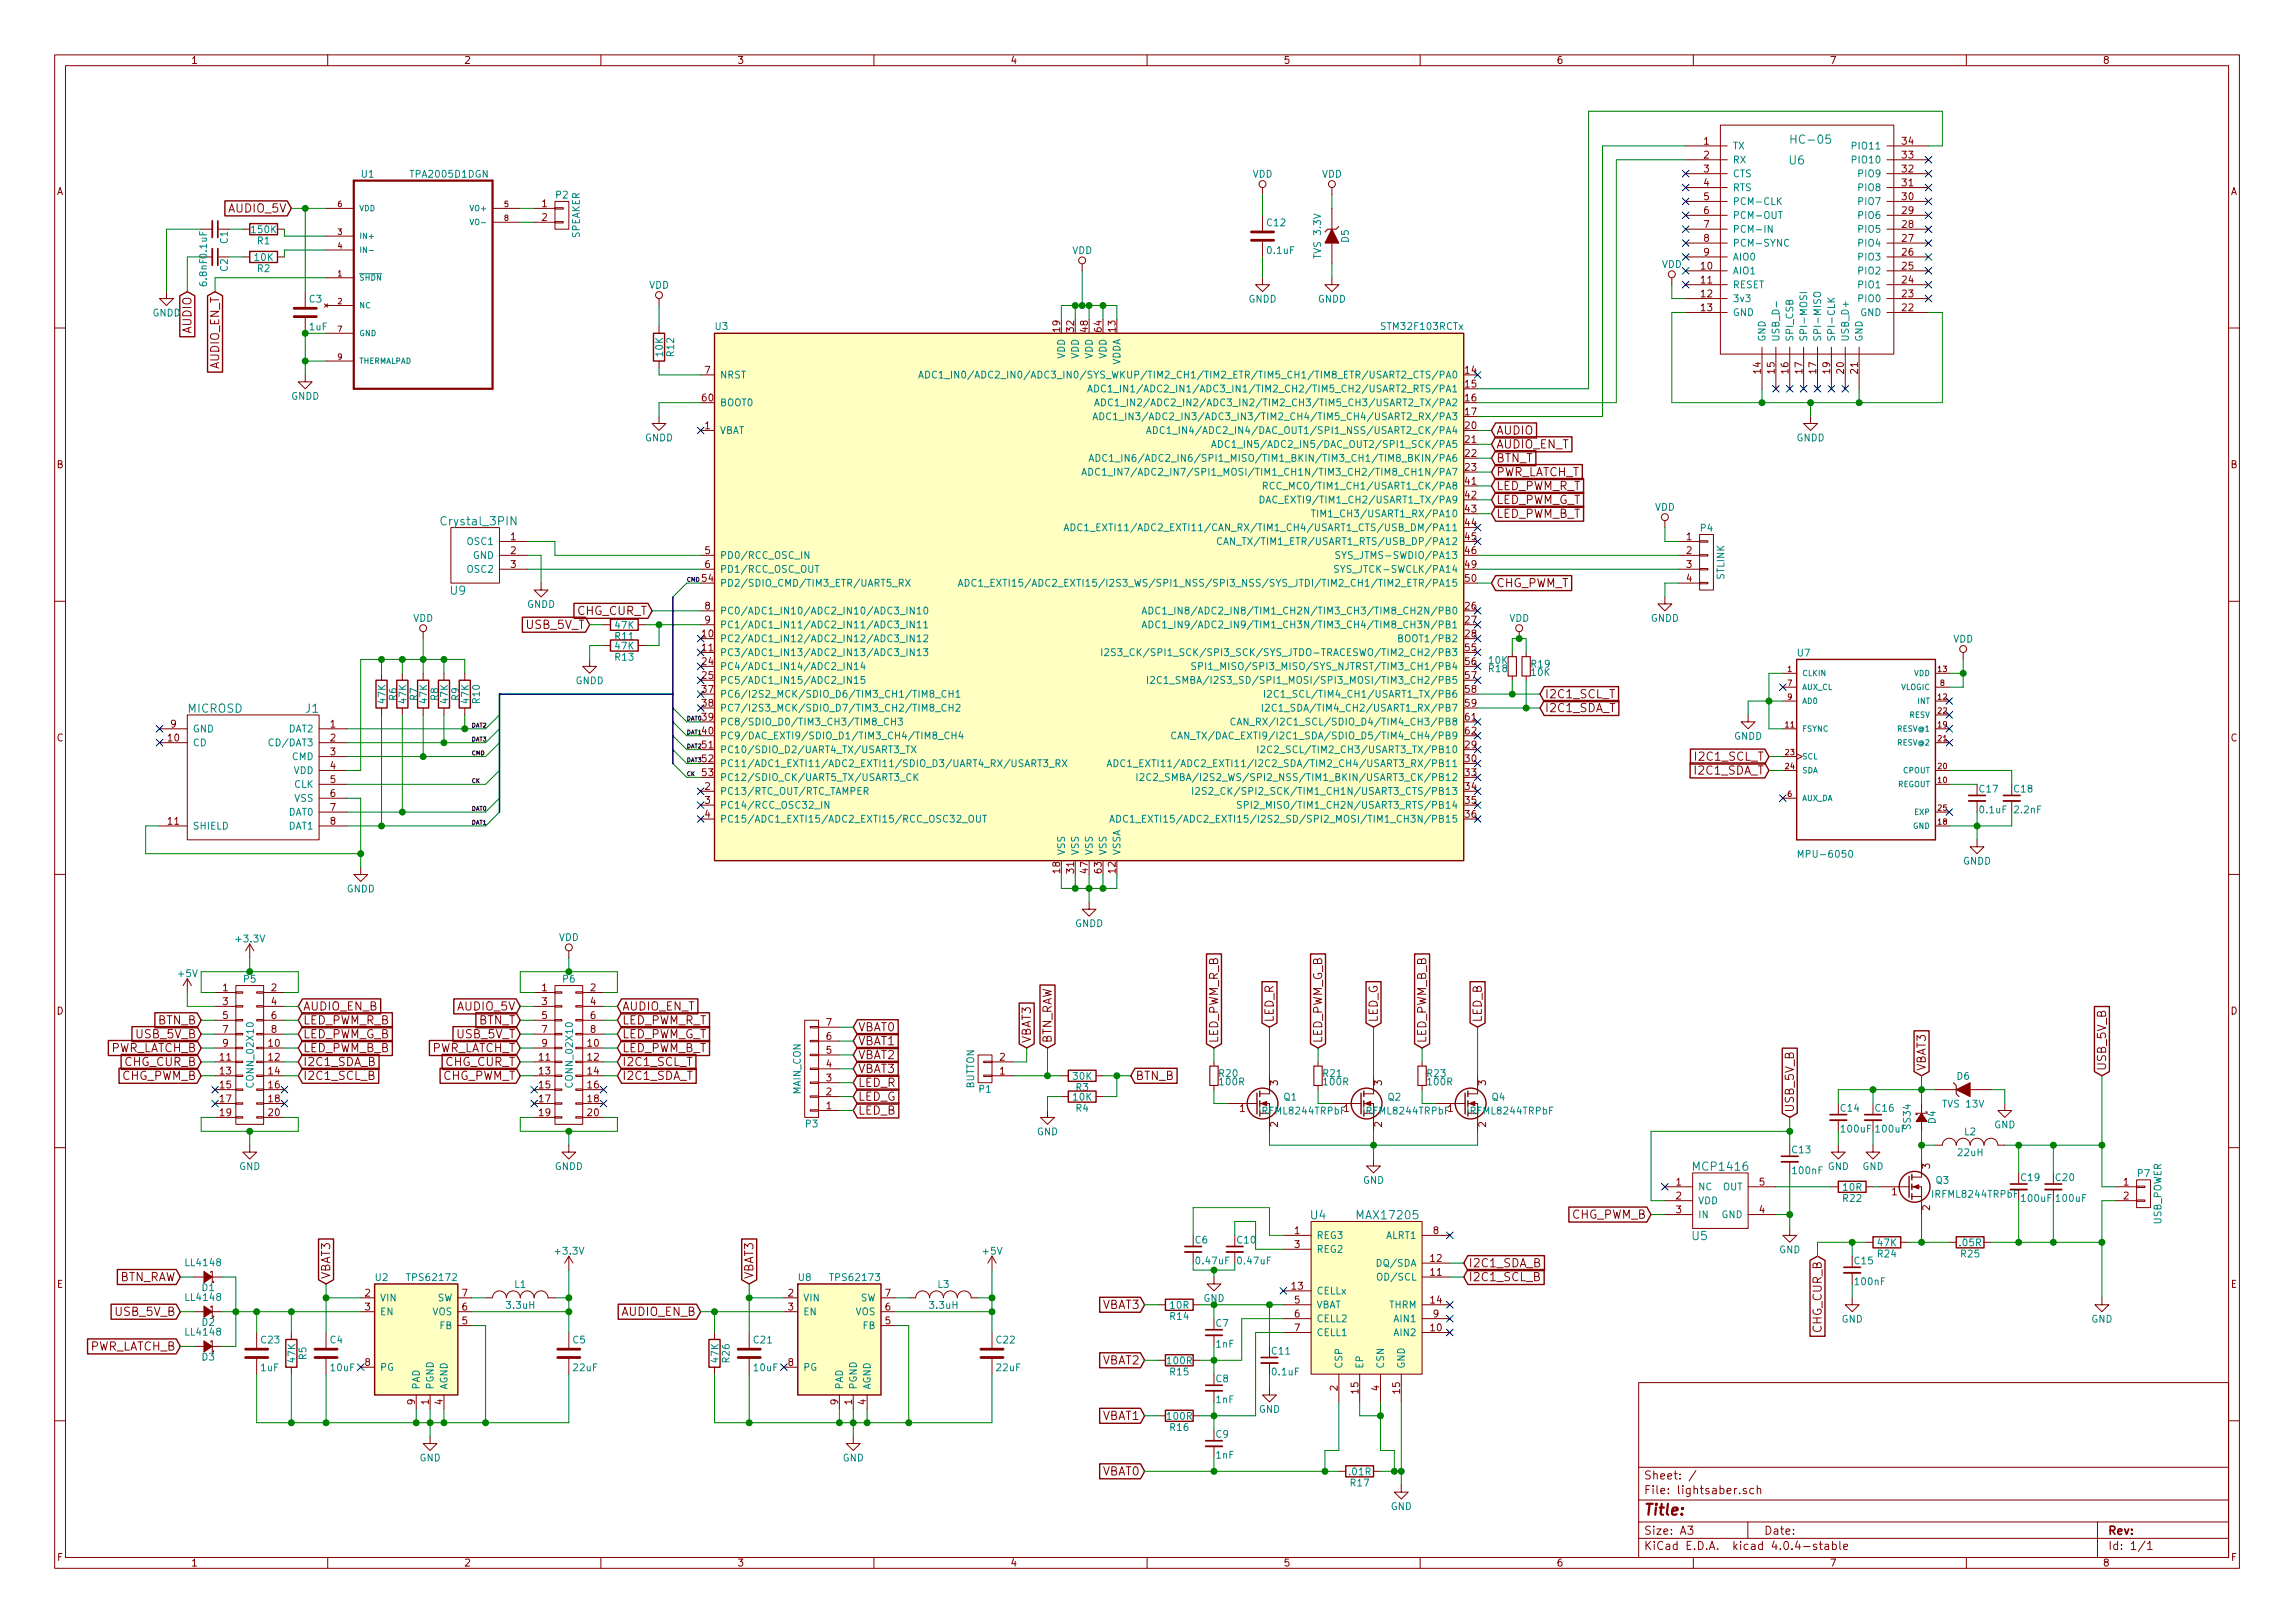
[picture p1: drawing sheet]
<svg xmlns="http://www.w3.org/2000/svg" width="420mm" height="297mm" viewBox="0 0 420 297" stroke-linecap="round" stroke-linejoin="round" font-family="sans-serif">
<defs><g id="words">
<text font-size="2.8" fill="#840000" x="301" y="277.3">Title:</text>
<g font-size="2.1" fill="#008484">
<text x="328.4" y="26.3">HC-05</text>
<text x="327.6" y="30.1">U6</text>
<text x="81.1" y="96.2">Crystal_3PIN</text>
<text x="82.5" y="108.9">U9</text>
<text x="34.4" y="130.4">MICROSD</text>
<text x="56" y="130.4">J1</text>
<text x="310.2" y="214.3">MCP1416</text>
<text x="240" y="223.2">U4</text>
<text x="248.7" y="223.2">MAX17205</text>
<text x="309.8" y="227">U5</text>
</g>
<g font-size="2.1" fill="#840000">
<text x="41.8" y="38.9">AUDIO_5V</text>
<text x="35.1" y="61.1" transform="rotate(-90 35.1 61.1)">AUDIO</text>
<text x="40.1" y="67.7" transform="rotate(-90 40.1 67.7)">AUDIO_EN_T</text>
<text x="274" y="79.5">AUDIO</text>
<text x="274" y="82.1">AUDIO_EN_T</text>
<text x="274" y="84.6">BTN_T</text>
<text x="274" y="87.2">PWR_LATCH_T</text>
<text x="274" y="89.7">LED_PWM_R_T</text>
<text x="274" y="92.2">LED_PWM_G_T</text>
<text x="274" y="94.8">LED_PWM_B_T</text>
<text x="274" y="107.5">CHG_PWM_T</text>
<text x="105.5" y="112.6">CHG_CUR_T</text>
<text x="96.3" y="115.1">USB_5V_T</text>
<text x="282.9" y="127.8">I2C1_SCL_T</text>
<text x="282.9" y="130.3">I2C1_SDA_T</text>
<text x="310.3" y="141.8">I2C1_SDA_T</text>
<text x="310.5" y="139.2">I2C1_SCL_T</text>
<text x="55.5" y="184.9">AUDIO_EN_B</text>
<text x="83.7" y="184.9">AUDIO_5V</text>
<text x="113.9" y="184.9">AUDIO_EN_T</text>
<text x="24.9" y="190">USB_5V_B</text>
<text x="28.8" y="187.5">BTN_B</text>
<text x="55.5" y="187.5">LED_PWM_R_B</text>
<text x="55.5" y="190">LED_PWM_G_B</text>
<text x="83.6" y="190">USB_5V_T</text>
<text x="87.5" y="187.5">BTN_T</text>
<text x="113.9" y="187.5">LED_PWM_R_T</text>
<text x="113.9" y="190">LED_PWM_G_T</text>
<text x="157.1" y="191.3">VBAT1</text>
<text x="157.1" y="188.8">VBAT0</text>
<text x="188.7" y="190.9" transform="rotate(-90 188.7 190.9)">VBAT3</text>
<text x="192.5" y="190.9" transform="rotate(-90 192.5 190.9)">BTN_RAW</text>
<text x="223" y="190.9" transform="rotate(-90 223 190.9)">LED_PWM_R_B</text>
<text x="233.2" y="187.1" transform="rotate(-90 233.2 187.1)">LED_R</text>
<text x="242.1" y="190.9" transform="rotate(-90 242.1 190.9)">LED_PWM_G_B</text>
<text x="252.2" y="187.1" transform="rotate(-90 252.2 187.1)">LED_G</text>
<text x="261.1" y="190.9" transform="rotate(-90 261.1 190.9)">LED_PWM_B_B</text>
<text x="271.3" y="187.1" transform="rotate(-90 271.3 187.1)">LED_B</text>
<text x="19.9" y="192.6">PWR_LATCH_B</text>
<text x="22.1" y="197.6">CHG_PWM_B</text>
<text x="22.7" y="195.1">CHG_CUR_B</text>
<text x="55.5" y="192.6">LED_PWM_B_B</text>
<text x="55.5" y="197.6">I2C1_SCL_B</text>
<text x="55.5" y="195.1">I2C1_SDA_B</text>
<text x="78.5" y="192.6">PWR_LATCH_T</text>
<text x="80.8" y="197.6">CHG_PWM_T</text>
<text x="81.4" y="195.1">CHG_CUR_T</text>
<text x="113.9" y="192.6">LED_PWM_B_T</text>
<text x="113.9" y="195.1">I2C1_SCL_T</text>
<text x="113.9" y="197.6">I2C1_SDA_T</text>
<text x="157.1" y="193.8">VBAT2</text>
<text x="157.1" y="196.4">VBAT3</text>
<text x="207.9" y="197.6">BTN_B</text>
<text x="352.6" y="196" transform="rotate(-90 352.6 196)">VBAT3</text>
<text x="385.6" y="196" transform="rotate(-90 385.6 196)">USB_5V_B</text>
<text x="157.1" y="198.9">LED_R</text>
<text x="157.1" y="201.5">LED_G</text>
<text x="157.1" y="204">LED_B</text>
<text x="328.4" y="203.6" transform="rotate(-90 328.4 203.6)">USB_5V_B</text>
<text x="287.6" y="223">CHG_PWM_B</text>
<text x="268.9" y="231.9">I2C1_SDA_B</text>
<text x="21.5" y="234.5">BTN_RAW</text>
<text x="60.5" y="234.1" transform="rotate(-90 60.5 234.1)">VBAT3</text>
<text x="137.9" y="234.1" transform="rotate(-90 137.9 234.1)">VBAT3</text>
<text x="201.7" y="239.6">VBAT3</text>
<text x="268.9" y="234.5">I2C1_SCL_B</text>
<text x="21.1" y="240.8">USB_5V_B</text>
<text x="113.7" y="240.8">AUDIO_EN_B</text>
<text x="333.5" y="244" transform="rotate(-90 333.5 244)">CHG_CUR_B</text>
<text x="16.1" y="247.2">PWR_LATCH_B</text>
<text x="201.7" y="249.7">VBAT2</text>
<text x="201.7" y="259.9">VBAT1</text>
<text x="201.7" y="270">VBAT0</text>
<text x="301" y="273.5">File: lightsaber.sch</text>
<text x="301" y="270.8">Sheet: /</text>
<text x="301" y="280.9">Size: A3</text>
<text x="323" y="280.9">Date:</text>
<text x="386" y="280.9">Rev:</text>
<text x="301" y="283.7">KiCad E.D.A. kicad 4.0.4-stable</text>
<text x="386" y="283.7">Id: 1/1</text>
</g>
<g font-size="1.8" fill="#840000">
<text x="35" y="11.7">1</text>
<text x="85" y="11.7">2</text>
<text x="135" y="11.7">3</text>
<text x="185" y="11.7">4</text>
<text x="235" y="11.7">5</text>
<text x="285" y="11.7">6</text>
<text x="335" y="11.7">7</text>
<text x="385" y="11.7">8</text>
<text x="311.9" y="26.5">1</text>
<text x="311.9" y="29">2</text>
<text x="348.3" y="29">33</text>
<text x="348.3" y="26.5">34</text>
<text x="10.4" y="35.7">A</text>
<text x="311.9" y="31.5">3</text>
<text x="311.9" y="34.1">4</text>
<text x="348.3" y="34.1">31</text>
<text x="348.3" y="31.5">32</text>
<text x="408.4" y="35.7">A</text>
<text x="99.2" y="37.9">1</text>
<text x="99.2" y="40.4">2</text>
<text x="311.9" y="36.6">5</text>
<text x="311.9" y="39.2">6</text>
<text x="311.9" y="41.7">7</text>
<text x="348.3" y="36.6">30</text>
<text x="348.3" y="41.7">28</text>
<text x="348.3" y="39.2">29</text>
<text x="311.9" y="44.2">8</text>
<text x="311.9" y="46.8">9</text>
<text x="348.3" y="46.8">26</text>
<text x="348.3" y="44.2">27</text>
<text x="311.5" y="49.3">10</text>
<text x="311.5" y="51.9">11</text>
<text x="348.3" y="51.9">24</text>
<text x="348.3" y="49.3">25</text>
<text x="311.5" y="54.4">12</text>
<text x="311.5" y="56.9">13</text>
<text x="348.3" y="56.9">22</text>
<text x="348.3" y="54.4">23</text>
<text x="194.1" y="60.7" transform="rotate(-90 194.1 60.7)">19</text>
<text x="196.6" y="60.7" transform="rotate(-90 196.6 60.7)">32</text>
<text x="199.1" y="60.7" transform="rotate(-90 199.1 60.7)">48</text>
<text x="201.7" y="60.7" transform="rotate(-90 201.7 60.7)">64</text>
<text x="204.2" y="60.7" transform="rotate(-90 204.2 60.7)">13</text>
<text x="129.1" y="68.4">7</text>
<text x="268.3" y="68.4">14</text>
<text x="268.3" y="70.9">15</text>
<text x="322.3" y="68.3" transform="rotate(-90 322.3 68.3)">14</text>
<text x="324.9" y="68.3" transform="rotate(-90 324.9 68.3)">15</text>
<text x="327.4" y="68.3" transform="rotate(-90 327.4 68.3)">16</text>
<text x="329.9" y="68.3" transform="rotate(-90 329.9 68.3)">17</text>
<text x="332.5" y="68.3" transform="rotate(-90 332.5 68.3)">17</text>
<text x="335" y="68.3" transform="rotate(-90 335 68.3)">19</text>
<text x="337.6" y="68.3" transform="rotate(-90 337.6 68.3)">20</text>
<text x="340.1" y="68.3" transform="rotate(-90 340.1 68.3)">21</text>
<text x="128.6" y="73.4">60</text>
<text x="268.3" y="73.4">16</text>
<text x="268.3" y="76">17</text>
<text x="129.1" y="78.5">1</text>
<text x="268.3" y="78.5">20</text>
<text x="268.3" y="81.1">21</text>
<text x="268.3" y="83.6">22</text>
<text x="10.4" y="85.7">B</text>
<text x="268.3" y="88.7">41</text>
<text x="268.3" y="86.1">23</text>
<text x="408.4" y="85.7">B</text>
<text x="268.3" y="91.2">42</text>
<text x="268.3" y="93.8">43</text>
<text x="93.5" y="98.8">1</text>
<text x="93.5" y="101.4">2</text>
<text x="129.1" y="101.4">5</text>
<text x="268.3" y="96.3">44</text>
<text x="268.3" y="98.8">45</text>
<text x="268.3" y="101.4">46</text>
<text x="308.8" y="98.8">1</text>
<text x="308.8" y="101.4">2</text>
<text x="93.5" y="103.9">3</text>
<text x="128.6" y="106.5">54</text>
<text x="129.1" y="103.9">6</text>
<text x="268.3" y="106.5">50</text>
<text x="268.3" y="103.9">49</text>
<text x="308.8" y="103.9">3</text>
<text x="308.8" y="106.5">4</text>
<text x="129.1" y="111.5">8</text>
<text x="268.3" y="111.5">26</text>
<text x="128.6" y="116.6">10</text>
<text x="128.6" y="119.2">11</text>
<text x="129.1" y="114.1">9</text>
<text x="268.3" y="119.2">55</text>
<text x="268.3" y="114.1">27</text>
<text x="268.3" y="116.6">28</text>
<text x="128.6" y="121.7">24</text>
<text x="128.6" y="124.2">25</text>
<text x="268.3" y="121.7">56</text>
<text x="268.3" y="124.2">57</text>
<text x="128.6" y="126.8">37</text>
<text x="128.6" y="129.3">38</text>
<text x="128.6" y="131.9">39</text>
<text x="268.3" y="131.9">61</text>
<text x="268.3" y="126.8">58</text>
<text x="268.3" y="129.3">59</text>
<text x="10.4" y="135.7">C</text>
<text x="30.8" y="135.7">10</text>
<text x="31.3" y="133.1">9</text>
<text x="60.5" y="133.1">1</text>
<text x="60.5" y="135.7">2</text>
<text x="128.6" y="134.4">40</text>
<text x="128.6" y="136.9">51</text>
<text x="268.3" y="134.4">62</text>
<text x="268.3" y="136.9">29</text>
<text x="408.4" y="135.7">C</text>
<text x="60.5" y="138.2">3</text>
<text x="60.5" y="140.8">4</text>
<text x="60.5" y="143.3">5</text>
<text x="128.6" y="139.5">52</text>
<text x="128.6" y="142">53</text>
<text x="268.3" y="139.5">30</text>
<text x="268.3" y="142">33</text>
<text x="60.5" y="145.8">6</text>
<text x="60.5" y="148.4">7</text>
<text x="129.1" y="144.6">2</text>
<text x="129.1" y="147.1">3</text>
<text x="129.1" y="149.6">4</text>
<text x="268.3" y="144.6">34</text>
<text x="268.3" y="147.1">35</text>
<text x="268.3" y="149.6">36</text>
<text x="30.8" y="150.9">11</text>
<text x="60.5" y="150.9">8</text>
<text x="194.1" y="159.8" transform="rotate(-90 194.1 159.8)">18</text>
<text x="196.6" y="159.8" transform="rotate(-90 196.6 159.8)">31</text>
<text x="199.1" y="159.8" transform="rotate(-90 199.1 159.8)">47</text>
<text x="201.7" y="159.8" transform="rotate(-90 201.7 159.8)">63</text>
<text x="204.2" y="159.8" transform="rotate(-90 204.2 159.8)">12</text>
<text x="10.4" y="185.7">D</text>
<text x="40.8" y="181.4">1</text>
<text x="40.8" y="183.9">3</text>
<text x="49.7" y="181.4">2</text>
<text x="49.7" y="183.9">4</text>
<text x="99.2" y="181.4">1</text>
<text x="99.2" y="183.9">3</text>
<text x="108.1" y="181.4">2</text>
<text x="108.1" y="183.9">4</text>
<text x="408.4" y="185.7">D</text>
<text x="40.8" y="186.5">5</text>
<text x="40.8" y="189">7</text>
<text x="40.8" y="191.6">9</text>
<text x="49.2" y="191.6">10</text>
<text x="49.7" y="186.5">6</text>
<text x="49.7" y="189">8</text>
<text x="99.2" y="186.5">5</text>
<text x="99.2" y="189">7</text>
<text x="99.2" y="191.6">9</text>
<text x="107.6" y="191.6">10</text>
<text x="108.1" y="186.5">6</text>
<text x="108.1" y="189">8</text>
<text x="151.3" y="190.3">6</text>
<text x="151.3" y="187.7">7</text>
<text x="40.3" y="194.1">11</text>
<text x="40.3" y="196.6">13</text>
<text x="49.2" y="194.1">12</text>
<text x="49.2" y="196.6">14</text>
<text x="98.7" y="194.1">11</text>
<text x="98.7" y="196.6">13</text>
<text x="107.6" y="194.1">12</text>
<text x="107.6" y="196.6">14</text>
<text x="151.3" y="197.9">3</text>
<text x="151.3" y="195.4">4</text>
<text x="151.3" y="192.8">5</text>
<text x="183" y="196.6">1</text>
<text x="183" y="194.1">2</text>
<text x="40.3" y="199.2">15</text>
<text x="40.3" y="201.7">17</text>
<text x="49.2" y="199.2">16</text>
<text x="49.2" y="201.7">18</text>
<text x="98.7" y="199.2">15</text>
<text x="98.7" y="201.7">17</text>
<text x="107.6" y="199.2">16</text>
<text x="107.6" y="201.7">18</text>
<text x="151.3" y="203">1</text>
<text x="151.3" y="200.4">2</text>
<text x="227" y="203.5">1</text>
<text x="233.9" y="198.6" transform="rotate(-90 233.9 198.6)">3</text>
<text x="246" y="203.5">1</text>
<text x="253" y="198.6" transform="rotate(-90 253 198.6)">3</text>
<text x="265.1" y="203.5">1</text>
<text x="272" y="198.6" transform="rotate(-90 272 198.6)">3</text>
<text x="40.3" y="204.3">19</text>
<text x="49.2" y="204.3">20</text>
<text x="98.7" y="204.3">19</text>
<text x="107.6" y="204.3">20</text>
<text x="233.9" y="206.3" transform="rotate(-90 233.9 206.3)">2</text>
<text x="253" y="206.3" transform="rotate(-90 253 206.3)">2</text>
<text x="272" y="206.3" transform="rotate(-90 272 206.3)">2</text>
<text x="353.3" y="213.9" transform="rotate(-90 353.3 213.9)">3</text>
<text x="306.9" y="217">1</text>
<text x="306.9" y="219.5">2</text>
<text x="322.1" y="217">5</text>
<text x="346.4" y="218.7">1</text>
<text x="353.3" y="221.5" transform="rotate(-90 353.3 221.5)">2</text>
<text x="388.8" y="217">1</text>
<text x="388.8" y="219.5">2</text>
<text x="237" y="225.8">1</text>
<text x="262.4" y="225.8">8</text>
<text x="306.9" y="222">3</text>
<text x="322.1" y="222">4</text>
<text x="237" y="228.4">3</text>
<text x="261.9" y="233.5">11</text>
<text x="261.9" y="230.9">12</text>
<text x="10.4" y="235.7">E</text>
<text x="66.8" y="237.3">2</text>
<text x="66.8" y="239.8">3</text>
<text x="84.6" y="239.8">6</text>
<text x="84.6" y="237.3">7</text>
<text x="144.3" y="237.3">2</text>
<text x="144.3" y="239.8">3</text>
<text x="162.1" y="239.8">6</text>
<text x="162.1" y="237.3">7</text>
<text x="236.5" y="236">13</text>
<text x="237" y="238.5">5</text>
<text x="261.9" y="238.5">14</text>
<text x="408.4" y="235.7">E</text>
<text x="84.6" y="242.4">5</text>
<text x="162.1" y="242.4">5</text>
<text x="237" y="241.1">6</text>
<text x="237" y="243.6">7</text>
<text x="261.9" y="243.6">10</text>
<text x="262.4" y="241.1">9</text>
<text x="66.8" y="250">8</text>
<text x="144.3" y="250">8</text>
<text x="75.9" y="257.1" transform="rotate(-90 75.9 257.1)">9</text>
<text x="78.5" y="257.1" transform="rotate(-90 78.5 257.1)">1</text>
<text x="81" y="257.1" transform="rotate(-90 81 257.1)">4</text>
<text x="153.4" y="257.1" transform="rotate(-90 153.4 257.1)">9</text>
<text x="156" y="257.1" transform="rotate(-90 156 257.1)">1</text>
<text x="158.5" y="257.1" transform="rotate(-90 158.5 257.1)">4</text>
<text x="244.9" y="254.5" transform="rotate(-90 244.9 254.5)">2</text>
<text x="248.7" y="255" transform="rotate(-90 248.7 255)">15</text>
<text x="252.5" y="254.5" transform="rotate(-90 252.5 254.5)">4</text>
<text x="256.3" y="255" transform="rotate(-90 256.3 255)">15</text>
<text x="10.5" y="285.7">F</text>
<text x="35" y="286.7">1</text>
<text x="85" y="286.7">2</text>
<text x="135" y="286.7">3</text>
<text x="185" y="286.7">4</text>
<text x="235" y="286.7">5</text>
<text x="285" y="286.7">6</text>
<text x="335" y="286.7">7</text>
<text x="385" y="286.7">8</text>
<text x="408.5" y="285.7">F</text>
</g>
<g font-size="1.8" fill="#008484">
<text x="317.2" y="27.3">TX</text>
<text x="317.2" y="29.9">RX</text>
<text x="339.4" y="29.9">PIO10</text>
<text x="339.4" y="27.3">PIO11</text>
<text x="66.2" y="32.5">U1</text>
<text x="75.4" y="32.5">TPA2005D1DGN</text>
<text x="229.3" y="32.5">VDD</text>
<text x="242" y="32.5">VDD</text>
<text x="317.2" y="32.4">CTS</text>
<text x="317.2" y="35">RTS</text>
<text x="340.4" y="35">PIO8</text>
<text x="340.4" y="32.4">PIO9</text>
<text x="101.8" y="36.3">P2</text>
<text x="232" y="41.4">C12</text>
<text x="317.2" y="37.5">PCM-CLK</text>
<text x="317.2" y="40">PCM-OUT</text>
<text x="340.4" y="37.5">PIO7</text>
<text x="340.4" y="40">PIO6</text>
<text x="41.7" y="44.6" transform="rotate(-90 41.7 44.6)">C1</text>
<text x="46.2" y="42.7">150K</text>
<text x="46.6" y="47.7">10K</text>
<text x="47.1" y="44.7">R1</text>
<text x="106.1" y="43.6" transform="rotate(-90 106.1 43.6)">SPEAKER</text>
<text x="196.3" y="46.5">VDD</text>
<text x="232.1" y="46.5">0.1uF</text>
<text x="241.8" y="47" transform="rotate(-90 241.8 47)">TVS 3.3V</text>
<text x="246.9" y="44.3" transform="rotate(-90 246.9 44.3)">D5</text>
<text x="317.2" y="42.6">PCM-IN</text>
<text x="317.2" y="45.1">PCM-SYNC</text>
<text x="317.2" y="47.7">AIO0</text>
<text x="340.4" y="47.7">PIO3</text>
<text x="340.4" y="45.1">PIO4</text>
<text x="340.4" y="42.6">PIO5</text>
<text x="37.9" y="52.2" transform="rotate(-90 37.9 52.2)">6.8nF 0.1uF</text>
<text x="41.7" y="49.6" transform="rotate(-90 41.7 49.6)">C2</text>
<text x="47.1" y="49.8">R2</text>
<text x="118.8" y="52.8">VDD</text>
<text x="304.2" y="49">VDD</text>
<text x="317.2" y="50.2">AIO1</text>
<text x="317.2" y="52.7">RESET</text>
<text x="340.4" y="52.7">PIO1</text>
<text x="340.4" y="50.2">PIO2</text>
<text x="27.9" y="57.9">GNDD</text>
<text x="56.6" y="55.4">C3</text>
<text x="228.5" y="55.4">GNDD</text>
<text x="241.2" y="55.4">GNDD</text>
<text x="317.2" y="55.3">3v3</text>
<text x="317.2" y="57.8">GND</text>
<text x="340.4" y="55.3">PIO0</text>
<text x="340.5" y="57.8">GND</text>
<text x="56.7" y="60.4">1uF</text>
<text x="121.4" y="65.2" transform="rotate(-90 121.4 65.2)">10K</text>
<text x="123.4" y="65.2" transform="rotate(-90 123.4 65.2)">R12</text>
<text x="131" y="60.4">U3</text>
<text x="194.9" y="65.7" transform="rotate(-90 194.9 65.7)">VDD</text>
<text x="197.5" y="65.7" transform="rotate(-90 197.5 65.7)">VDD</text>
<text x="200" y="65.7" transform="rotate(-90 200 65.7)">VDD</text>
<text x="202.6" y="65.7" transform="rotate(-90 202.6 65.7)">VDD</text>
<text x="253.1" y="60.4">STM32F103RCTx</text>
<text x="323.2" y="62.5" transform="rotate(-90 323.2 62.5)">GND</text>
<text x="325.8" y="62.5" transform="rotate(-90 325.8 62.5)">USB_D-</text>
<text x="328.3" y="62.5" transform="rotate(-90 328.3 62.5)">SPI_CSB</text>
<text x="330.8" y="62.5" transform="rotate(-90 330.8 62.5)">SPI-MOSI</text>
<text x="333.4" y="62.5" transform="rotate(-90 333.4 62.5)">SPI-MISO</text>
<text x="335.9" y="62.5" transform="rotate(-90 335.9 62.5)">SPI-CLK</text>
<text x="338.5" y="62.5" transform="rotate(-90 338.5 62.5)">USB_D+</text>
<text x="341" y="62.5" transform="rotate(-90 341 62.5)">GND</text>
<text x="131.8" y="69.3">NRST</text>
<text x="177.7" y="69.3">ADC1_IN0/ADC2_IN0/ADC3_IN0/SYS_WKUP/TIM2_CH1/TIM2_ETR/TIM5_CH1/TIM8_ETR/USART2_CTS/PA0</text>
<text x="205.1" y="67" transform="rotate(-90 205.1 67)">VDDA</text>
<text x="206.2" y="71.8">ADC1_IN1/ADC2_IN1/ADC3_IN1/TIM2_CH2/TIM5_CH2/USART2_RTS/PA1</text>
<text x="53.3" y="73.1">GNDD</text>
<text x="131.8" y="74.3">BOOT0</text>
<text x="207.3" y="76.9">ADC1_IN3/ADC2_IN3/ADC3_IN3/TIM2_CH4/TIM5_CH4/USART2_RX/PA3</text>
<text x="207.5" y="74.3">ADC1_IN2/ADC2_IN2/ADC3_IN2/TIM2_CH3/TIM5_CH3/USART2_TX/PA2</text>
<text x="118.1" y="80.8">GNDD</text>
<text x="131.8" y="79.4">VBAT</text>
<text x="215.4" y="79.4">ADC1_IN4/ADC2_IN4/DAC_OUT1/SPI1_NSS/USART2_CK/PA4</text>
<text x="226.4" y="82">ADC1_IN5/ADC2_IN5/DAC_OUT2/SPI1_SCK/PA5</text>
<text x="328.9" y="80.8">GNDD</text>
<text x="205.9" y="87">ADC1_IN7/ADC2_IN7/SPI1_MOSI/TIM1_CH1N/TIM3_CH2/TIM8_CH1N/PA7</text>
<text x="206.9" y="84.5">ADC1_IN6/ADC2_IN6/SPI1_MISO/TIM1_BKIN/TIM3_CH1/TIM8_BKIN/PA6</text>
<text x="233.9" y="89.6">RCC_MCO/TIM1_CH1/USART1_CK/PA8</text>
<text x="233.5" y="92.1">DAC_EXTI9/TIM1_CH2/USART1_TX/PA9</text>
<text x="242.5" y="94.7">TIM1_CH3/USART1_RX/PA10</text>
<text x="302.9" y="93.5">VDD</text>
<text x="85.6" y="99.7">OSC1</text>
<text x="201.3" y="97.2">ADC1_EXTI11/ADC2_EXTI11/CAN_RX/TIM1_CH4/USART1_CTS/USB_DM/PA11</text>
<text x="226.2" y="99.7">CAN_TX/TIM1_ETR/USART1_RTS/USB_DP/PA12</text>
<text x="311.4" y="97.3">P4</text>
<text x="85.6" y="104.8">OSC2</text>
<text x="86.5" y="102.3">GND</text>
<text x="131.8" y="102.3">PD0/RCC_OSC_IN</text>
<text x="131.8" y="104.8">PD1/RCC_OSC_OUT</text>
<text x="131.8" y="107.4">PD2/SDIO_CMD/TIM3_ETR/UART5_RX</text>
<text x="185.4" y="107.4">ADC1_EXTI15/ADC2_EXTI15/I2S3_WS/SPI1_NSS/SPI3_NSS/SYS_JTDI/TIM2_CH1/TIM2_ETR/PA15</text>
<text x="245.8" y="104.8">SYS_JTCK-SWCLK/PA14</text>
<text x="246.2" y="102.3">SYS_JTMS-SWDIO/PA13</text>
<text x="315.7" y="106.1" transform="rotate(-90 315.7 106.1)">STLINK</text>
<text x="75.6" y="113.8">VDD</text>
<text x="96.5" y="111.2">GNDD</text>
<text x="131.8" y="112.4">PC0/ADC1_IN10/ADC2_IN10/ADC3_IN10</text>
<text x="215.7" y="112.4">ADC1_IN8/ADC2_IN8/TIM1_CH2N/TIM3_CH3/TIM8_CH2N/PB0</text>
<text x="276.3" y="113.8">VDD</text>
<text x="302.2" y="113.8">GNDD</text>
<text x="112.7" y="117.1">R11</text>
<text x="112.7" y="115">47K</text>
<text x="112.7" y="118.9">47K</text>
<text x="131.8" y="115">PC1/ADC1_IN11/ADC2_IN11/ADC3_IN11</text>
<text x="131.8" y="117.5">PC2/ADC1_IN12/ADC2_IN12/ADC3_IN12</text>
<text x="215.7" y="115">ADC1_IN9/ADC2_IN9/TIM1_CH3N/TIM3_CH4/TIM8_CH3N/PB1</text>
<text x="256.9" y="117.5">BOOT1/PB2</text>
<text x="357.6" y="117.6">VDD</text>
<text x="105.4" y="125.2">GNDD</text>
<text x="112.7" y="120.9">R13</text>
<text x="131.8" y="120.1">PC3/ADC1_IN13/ADC2_IN13/ADC3_IN13</text>
<text x="131.8" y="122.6">PC4/ADC1_IN14/ADC2_IN14</text>
<text x="131.8" y="125.1">PC5/ADC1_IN15/ADC2_IN15</text>
<text x="208.1" y="120.1">I2S3_CK/SPI1_SCK/SPI3_SCK/SYS_JTDO-TRACESWO/TIM2_CH2/PB3</text>
<text x="216.8" y="125.1">I2C1_SMBA/I2S3_SD/SPI1_MOSI/SPI3_MOSI/TIM3_CH2/PB5</text>
<text x="222.9" y="122.6">SPI1_MISO/SPI3_MISO/SYS_NJTRST/TIM3_CH1/PB4</text>
<text x="272.6" y="123">R18</text>
<text x="272.6" y="121.5">10K</text>
<text x="280.4" y="122.2">R19</text>
<text x="280.4" y="123.7">10K</text>
<text x="329.1" y="120.1">U7</text>
<text x="70.6" y="128.7" transform="rotate(-90 70.6 128.7)">47K</text>
<text x="72.6" y="128.2" transform="rotate(-90 72.6 128.2)">R6</text>
<text x="74.4" y="128.7" transform="rotate(-90 74.4 128.7)">47K</text>
<text x="76.4" y="128.2" transform="rotate(-90 76.4 128.2)">R7</text>
<text x="78.2" y="128.7" transform="rotate(-90 78.2 128.7)">47K</text>
<text x="80.2" y="128.2" transform="rotate(-90 80.2 128.2)">R8</text>
<text x="82" y="128.7" transform="rotate(-90 82 128.7)">47K</text>
<text x="84" y="128.2" transform="rotate(-90 84 128.2)">R9</text>
<text x="85.8" y="128.7" transform="rotate(-90 85.8 128.7)">47K</text>
<text x="87.8" y="128.7" transform="rotate(-90 87.8 128.7)">R10</text>
<text x="131.8" y="127.7">PC6/I2S2_MCK/SDIO_D6/TIM3_CH1/TIM8_CH1</text>
<text x="131.8" y="130.2">PC7/I2S3_MCK/SDIO_D7/TIM3_CH2/TIM8_CH2</text>
<text x="234.5" y="130.2">I2C1_SDA/TIM4_CH2/USART1_RX/PB7</text>
<text x="234.9" y="127.7">I2C1_SCL/TIM4_CH1/USART1_TX/PB6</text>
<text x="35.3" y="134">GND</text>
<text x="35.3" y="136.6">CD</text>
<text x="49.7" y="136.6">CD/DAT3</text>
<text x="52.8" y="134">DAT2</text>
<text x="131.8" y="135.3">PC9/DAC_EXTI9/SDIO_D1/TIM3_CH4/TIM8_CH4</text>
<text x="131.8" y="137.8">PC10/SDIO_D2/UART4_TX/USART3_TX</text>
<text x="131.8" y="132.8">PC8/SDIO_D0/TIM3_CH3/TIM8_CH3</text>
<text x="219.7" y="135.3">CAN_TX/DAC_EXTI9/I2C1_SDA/SDIO_D5/TIM4_CH4/PB9</text>
<text x="229.9" y="132.8">CAN_RX/I2C1_SCL/SDIO_D4/TIM4_CH3/PB8</text>
<text x="233.9" y="137.8">I2C2_SCL/TIM2_CH3/USART3_TX/PB10</text>
<text x="317.4" y="135.4">GNDD</text>
<text x="53.4" y="139.1">CMD</text>
<text x="53.7" y="141.6">VDD</text>
<text x="131.8" y="140.4">PC11/ADC1_EXTI11/ADC2_EXTI11/SDIO_D3/UART4_RX/USART3_RX</text>
<text x="131.8" y="142.9">PC12/SDIO_CK/UART5_TX/USART3_CK</text>
<text x="209.2" y="140.4">ADC1_EXTI11/ADC2_EXTI11/I2C2_SDA/TIM2_CH4/USART3_RX/PB11</text>
<text x="214.3" y="142.9">I2C2_SMBA/I2S2_WS/SPI2_NSS/TIM1_BKIN/USART3_CK/PB12</text>
<text x="52.8" y="149.3">DAT0</text>
<text x="53.8" y="144.2">CLK</text>
<text x="53.9" y="146.7">VSS</text>
<text x="131.8" y="145.5">PC13/RTC_OUT/RTC_TAMPER</text>
<text x="131.8" y="148">PC14/RCC_OSC32_IN</text>
<text x="223.4" y="145.5">I2S2_CK/SPI2_SCK/TIM1_CH1N/USART3_CTS/PB13</text>
<text x="230.3" y="148">SPI2_MISO/TIM1_CH2N/USART3_RTS/PB14</text>
<text x="362.4" y="145">C17</text>
<text x="362.5" y="148.8">0.1uF</text>
<text x="368.8" y="145">C18</text>
<text x="368.9" y="148.8">2.2nF</text>
<text x="35.3" y="151.8">SHIELD</text>
<text x="52.8" y="151.8">DAT1</text>
<text x="131.8" y="150.5">PC15/ADC1_EXTI15/ADC2_EXTI15/RCC_OSC32_OUT</text>
<text x="210.4" y="150.5">ADC1_EXTI15/ADC2_EXTI15/I2S2_SD/SPI2_MOSI/TIM1_CH3N/PB15</text>
<text x="194.9" y="156.5" transform="rotate(-90 194.9 156.5)">VSS</text>
<text x="197.5" y="156.5" transform="rotate(-90 197.5 156.5)">VSS</text>
<text x="200" y="156.5" transform="rotate(-90 200 156.5)">VSS</text>
<text x="202.6" y="156.5" transform="rotate(-90 202.6 156.5)">VSS</text>
<text x="205.1" y="156.5" transform="rotate(-90 205.1 156.5)">VSSA</text>
<text x="329.9" y="157">MPU-6050</text>
<text x="359.4" y="158.2">GNDD</text>
<text x="63.4" y="163.3">GNDD</text>
<text x="43.4" y="172.5">+3.3V</text>
<text x="102.3" y="172.2">VDD</text>
<text x="196.8" y="169.7">GNDD</text>
<text x="32.7" y="178.8">+5V</text>
<text x="44.7" y="179.8">P5</text>
<text x="103.1" y="179.8">P6</text>
<text x="196.5" y="197.6">30K</text>
<text x="223.2" y="197.1">R20</text>
<text x="242.3" y="197.1">R21</text>
<text x="261.3" y="197.1">R23</text>
<text x="358.3" y="197.6">D6</text>
<text x="46.4" y="198.7" transform="rotate(-90 46.4 198.7)">CONN_02X10</text>
<text x="104.9" y="198.7" transform="rotate(-90 104.9 198.7)">CONN_02X10</text>
<text x="146.6" y="200.3" transform="rotate(-90 146.6 200.3)">MAIN_CON</text>
<text x="178.3" y="199.3" transform="rotate(-90 178.3 199.3)">BUTTON</text>
<text x="179.3" y="200">P1</text>
<text x="196.5" y="201.4">10K</text>
<text x="197" y="199.6">R3</text>
<text x="197" y="203.4">R4</text>
<text x="223.4" y="198.6">100R</text>
<text x="230.8" y="203.9">IRFML8244TRPbF</text>
<text x="235.1" y="201.4">Q1</text>
<text x="242.4" y="198.6">100R</text>
<text x="249.9" y="203.9">IRFML8244TRPbF</text>
<text x="254.1" y="201.4">Q2</text>
<text x="261.5" y="198.6">100R</text>
<text x="268.9" y="203.9">IRFML8244TRPbF</text>
<text x="273.2" y="201.4">Q4</text>
<text x="337" y="203.4">C14</text>
<text x="343.4" y="203.4">C16</text>
<text x="355.9" y="202.7">TVS 13V</text>
<text x="147.5" y="206.3">P3</text>
<text x="189.8" y="207.8">GND</text>
<text x="337.2" y="207.2">100uF</text>
<text x="343.6" y="207.2">100uF</text>
<text x="349.8" y="206.6" transform="rotate(-90 349.8 206.6)">SS34</text>
<text x="354.4" y="205.6" transform="rotate(-90 354.4 205.6)">D4</text>
<text x="359.7" y="207.8">L2</text>
<text x="365.1" y="206.5">GND</text>
<text x="43.8" y="214.1">GND</text>
<text x="101.5" y="214.1">GNDD</text>
<text x="328.1" y="211.1">C13</text>
<text x="328.3" y="214.9">100nF</text>
<text x="334.6" y="214.1">GND</text>
<text x="340.9" y="214.1">GND</text>
<text x="358.5" y="211.6">22uH</text>
<text x="391.4" y="215.4">P7</text>
<text x="249.5" y="216.6">GND</text>
<text x="310.9" y="217.8">NC</text>
<text x="310.9" y="220.4">VDD</text>
<text x="315.3" y="217.8">OUT</text>
<text x="337.5" y="219.9">R22</text>
<text x="337.5" y="217.9">10R</text>
<text x="354" y="219.2">IRFML8244TRPbF</text>
<text x="354.4" y="216.6">Q3</text>
<text x="370.1" y="216.1">C19</text>
<text x="370.2" y="219.9">100uF</text>
<text x="376.4" y="216.1">C20</text>
<text x="376.6" y="219.9">100uF</text>
<text x="218.8" y="227.6">C6</text>
<text x="226.5" y="227.6">C10</text>
<text x="241" y="226.7">REG3</text>
<text x="253.6" y="226.7">ALRT1</text>
<text x="310.9" y="222.9">IN</text>
<text x="315.1" y="222.9">GND</text>
<text x="395.7" y="224.2" transform="rotate(-90 395.7 224.2)">USB_POWER</text>
<text x="34.1" y="231.7">LL4148</text>
<text x="101.8" y="229.6">+3.3V</text>
<text x="180" y="229.6">+5V</text>
<text x="219.2" y="231.4">0.47uF</text>
<text x="226.8" y="231.4">0.47uF</text>
<text x="241" y="229.3">REG2</text>
<text x="252.5" y="231.8">DQ/SDA</text>
<text x="325.7" y="229.3">GND</text>
<text x="339.6" y="231.4">C15</text>
<text x="343.8" y="230.1">R24</text>
<text x="343.8" y="228.1">47K</text>
<text x="358.8" y="228.1">.05R</text>
<text x="359.1" y="230.1">R25</text>
<text x="34.1" y="238.1">LL4148</text>
<text x="37" y="236.3">D1</text>
<text x="68.7" y="234.4">U2</text>
<text x="69.6" y="238.2">VIN</text>
<text x="74.9" y="234.4">TPS62172</text>
<text x="80" y="238.2">SW</text>
<text x="92.8" y="239.5">3.3uH</text>
<text x="94.2" y="235.7">L1</text>
<text x="146.2" y="234.4">U8</text>
<text x="147.1" y="238.2">VIN</text>
<text x="152.3" y="234.4">TPS62173</text>
<text x="157.4" y="238.2">SW</text>
<text x="170.3" y="239.5">3.3uH</text>
<text x="171.7" y="235.7">L3</text>
<text x="214.3" y="239.5">10R</text>
<text x="220.3" y="238.2">GND</text>
<text x="241" y="239.4">VBAT</text>
<text x="241" y="236.9">CELLx</text>
<text x="252.7" y="234.4">OD/SCL</text>
<text x="254.2" y="239.4">THRM</text>
<text x="339.8" y="235.2">100nF</text>
<text x="34.1" y="244.4">LL4148</text>
<text x="37" y="242.6">D2</text>
<text x="47.9" y="245.9">C23</text>
<text x="60.5" y="245.9">C4</text>
<text x="69.6" y="240.7">EN</text>
<text x="79.1" y="240.7">VOS</text>
<text x="80.4" y="243.2">FB</text>
<text x="104.9" y="245.9">C5</text>
<text x="138" y="245.9">C21</text>
<text x="147.1" y="240.7">EN</text>
<text x="156.5" y="240.7">VOS</text>
<text x="157.9" y="243.2">FB</text>
<text x="182.5" y="245.9">C22</text>
<text x="214.3" y="241.5">R14</text>
<text x="222.6" y="242.8">C7</text>
<text x="241" y="242">CELL2</text>
<text x="241" y="244.5">CELL1</text>
<text x="255.3" y="242">AIN1</text>
<text x="255.3" y="244.5">AIN2</text>
<text x="337.1" y="242">GND</text>
<text x="382.9" y="242">GND</text>
<text x="37" y="249">D3</text>
<text x="47.8" y="250.9">1uF</text>
<text x="54.1" y="249.3" transform="rotate(-90 54.1 249.3)">47K</text>
<text x="56.1" y="248.8" transform="rotate(-90 56.1 248.8)">R5</text>
<text x="60.6" y="250.9">10uF</text>
<text x="69.6" y="250.9">PG</text>
<text x="105.1" y="250.9">22uF</text>
<text x="131.5" y="249.3" transform="rotate(-90 131.5 249.3)">47K</text>
<text x="133.6" y="249.3" transform="rotate(-90 133.6 249.3)">R26</text>
<text x="138.1" y="250.9">10uF</text>
<text x="147.1" y="250.9">PG</text>
<text x="182.5" y="250.9">22uF</text>
<text x="213.8" y="249.7">100R</text>
<text x="214.3" y="251.7">R15</text>
<text x="222.7" y="246.6">1nF</text>
<text x="232.9" y="247.9">C11</text>
<text x="233" y="251.7">0.1uF</text>
<text x="245.7" y="250.5" transform="rotate(-90 245.7 250.5)">CSP</text>
<text x="249.6" y="250.5" transform="rotate(-90 249.6 250.5)">EP</text>
<text x="253.4" y="250.5" transform="rotate(-90 253.4 250.5)">CSN</text>
<text x="257.2" y="250.5" transform="rotate(-90 257.2 250.5)">GND</text>
<text x="76.8" y="254.3" transform="rotate(-90 76.8 254.3)">PAD</text>
<text x="79.4" y="254.3" transform="rotate(-90 79.4 254.3)">PGND</text>
<text x="81.9" y="254.3" transform="rotate(-90 81.9 254.3)">AGND</text>
<text x="154.3" y="254.3" transform="rotate(-90 154.3 254.3)">PAD</text>
<text x="156.8" y="254.3" transform="rotate(-90 156.8 254.3)">PGND</text>
<text x="159.4" y="254.3" transform="rotate(-90 159.4 254.3)">AGND</text>
<text x="222.6" y="253">C8</text>
<text x="222.7" y="256.8">1nF</text>
<text x="213.8" y="259.8">100R</text>
<text x="214.3" y="261.9">R16</text>
<text x="222.6" y="263.1">C9</text>
<text x="230.5" y="258.6">GND</text>
<text x="76.8" y="267.4">GND</text>
<text x="154.3" y="267.4">GND</text>
<text x="222.7" y="266.9">1nF</text>
<text x="247.1" y="270">.01R</text>
<text x="247.3" y="272">R17</text>
<text x="254.6" y="276.3">GND</text>
</g>
<g font-size="1.4" fill="#840000">
<text x="61.8" y="37.9">6</text>
<text x="92.3" y="37.9">5</text>
<text x="92.3" y="40.4">8</text>
<text x="61.8" y="43">3</text>
<text x="61.8" y="45.5">4</text>
<text x="61.8" y="50.6">1</text>
<text x="61.8" y="55.7">2</text>
<text x="61.8" y="60.7">7</text>
<text x="61.8" y="65.8">9</text>
<text x="327.3" y="123">1</text>
<text x="327.3" y="125.5">7</text>
<text x="354.8" y="123">13</text>
<text x="355.2" y="125.5">8</text>
<text x="327.3" y="128.1">9</text>
<text x="354.8" y="128.1">12</text>
<text x="354.8" y="130.6">22</text>
<text x="326.9" y="133.1">11</text>
<text x="354.8" y="135.7">21</text>
<text x="354.8" y="133.1">19</text>
<text x="326.9" y="138.2">23</text>
<text x="326.9" y="140.8">24</text>
<text x="354.8" y="143.3">10</text>
<text x="354.8" y="140.8">20</text>
<text x="327.3" y="145.8">6</text>
<text x="354.8" y="148.4">25</text>
<text x="354.8" y="150.9">18</text>
</g>
<g font-size="1.4" fill="#008484">
<text x="65.8" y="38.6">VDD</text>
<text x="86.3" y="38.6">VO+</text>
<text x="86.6" y="41.2">VO-</text>
<text x="65.8" y="43.7">IN+</text>
<text x="65.8" y="46.3">IN-</text>
<text x="65.8" y="51.3">SHDN</text>
<text x="65.8" y="56.4">NC</text>
<text x="65.8" y="61.5">GND</text>
<text x="65.8" y="66.6">THERMALPAD</text>
<text x="329.9" y="123.7">CLKIN</text>
<text x="350.3" y="123.7">VDD</text>
<text x="329.9" y="126.3">AUX_CL</text>
<text x="329.9" y="128.8">AD0</text>
<text x="347.9" y="126.3">VLOGIC</text>
<text x="349.5" y="131.4">RESV</text>
<text x="351" y="128.8">INT</text>
<text x="329.9" y="133.9">FSYNC</text>
<text x="347.3" y="136.4">RESV@2</text>
<text x="347.3" y="133.9">RESV@1</text>
<text x="329.9" y="139">SCL</text>
<text x="329.9" y="141.5">SDA</text>
<text x="348.4" y="141.5">CPOUT</text>
<text x="329.9" y="146.6">AUX_DA</text>
<text x="347.3" y="144.1">REGOUT</text>
<text x="350.5" y="149.1">EXP</text>
<text x="350.2" y="151.7">GND</text>
</g>
<g font-size="1.1">
<text x="125.7" y="106.5">CMD</text>
<text x="125.7" y="131.9">DAT0</text>
<text x="86.4" y="133.1">DAT2</text>
<text x="86.4" y="135.7">DAT3</text>
<text x="125.7" y="134.4">DAT1</text>
<text x="125.7" y="136.9">DAT2</text>
<text x="86.4" y="138.2">CMD</text>
<text x="86.4" y="143.3">CK</text>
<text x="125.7" y="139.5">DAT3</text>
<text x="125.7" y="142">CK</text>
<text x="86.4" y="148.4">DAT0</text>
<text x="86.4" y="150.9">DAT1</text>
</g>
</g></defs>
<g fill="none" stroke="#840000" stroke-width=".18">
<path d="M10 10h400v277h-400zM12 12h396v273.1h-396zM60 10v2M110 10v2M160 10v2M210 10v2M260 10v2M310 10v2M360 10v2M59.7 38.1h5.1M90.2 38.1h5M97.8 38.1h3.8"/>
<path d="M101.6 38h1.5v.3h-1.5zM101.6 36.9h2.5v5h-2.5zM231.1 34.3v1.3M231.1 39.4v2.8M243.8 34.3v1.3M243.8 38.1v3.8M308.6 26.7h7.6M308.6 29.2h7.6M308.6 31.8h7.6M308.6 34.3h7.6M308.6 36.9h7.6M308.6 39.4h7.6"/>
<path d="M315 22.9h31.7v41.9h-31.7zM345.4 26.7h7.7M345.4 29.2h7.7M345.4 31.8h7.7M345.4 34.3h7.7M345.4 36.9h7.7M345.4 39.4h7.7M30.5 53.4v1.2h1.2l-1.2 1.3-1.3-1.3h1.3M36.8 41.9h2.1M36.8 47h2.1M40 41.9h1.9M44.4 41.9h1.3"/>
<path d="M44.4 47h1.3M50.8 41.9h1.3M50.8 47h1.3M55.9 53.4v2.8M55.9 58.2v2.8M59.4 55.6l.6 .6M59.7 50.8h5.1M59.7 55.9h5.1M59.7 43.2h5.1M59.7 45.8h5.1M60 55.6l-.6 .6M90.2 40.7h5"/>
<path d="M97.8 40.7h3.8M101.6 40.5h1.5v.3h-1.5zM120.6 54.6v1.3M120.6 59.7v1.3M198.1 48.3v1.3M231.1 50.8v1.3h1.3l-1.3 1.3-1.2-1.3h1.2M231.1 44.2v2.8M243.8 50.8v1.3h1.3l-1.3 1.3-1.2-1.3h1.2M243.8 44.5v3.8M306.1 50.8v1.3M308.6 41.9h7.6M308.6 44.5h7.6"/>
<path d="M308.6 47h7.6M308.6 49.6h7.6M308.6 52.1h7.6M308.6 54.6h7.6M308.6 57.2h7.6M345.4 41.9h7.7M345.4 44.5h7.7M345.4 47h7.7M345.4 49.6h7.7M345.4 52.1h7.7M345.4 54.6h7.7M345.4 57.2h7.7"/>
<path d="M10 60h2M55.9 68.6v1.3h1.2l-1.2 1.3-1.3-1.3h1.3M59.7 61h5.1M59.7 66.1h5.1M120.6 76.2v1.3h1.3l-1.3 1.3-1.2-1.3h1.2M120.6 66.1v1.2M128.3 78.8h2.5M128.3 68.6h2.5M322.6 63.5v7.7M325.1 63.5v7.7M327.7 63.5v7.7M330.2 63.5v7.7"/>
<path d="M331.5 76.2v1.3h1.2l-1.2 1.3-1.3-1.3h1.3M332.7 63.5v7.7M335.3 63.5v7.7M337.8 63.5v7.7M340.4 63.5v7.7M408 60h2M82.5 96.6h8.9v10.1h-8.9zM91.4 99.1h5.1M304.8 95.3v1.3M307.3 99.1h3.8M311.1 99h1.6v.2h-1.6zM311.1 97.8h2.6v10.2h-2.6z"/>
<path d="M10 110h2M77.5 115.6v1.3M91.4 101.6h5.1M91.4 104.2h5.1M99.1 106.7v1.3h1.2l-1.2 1.3-1.3-1.3h1.3M110.5 114.3h1.3M110.5 118.1h1.3M116.8 114.3h1.3M116.8 118.1h1.3M128.3 101.6h2.5M128.3 104.2h2.5M128.3 111.8h2.5"/>
<path d="M128.3 114.3h2.5M276.9 119.4v.8M278.1 115.6v1.3M279.4 119.4v.8M304.8 109.3v1.2h1.3l-1.3 1.3-1.3-1.3h1.3M307.3 101.6h3.8M307.3 104.2h3.8M307.3 106.7h3.8M311.1 106.6h1.6v.2h-1.6zM311.1 104h1.6v.3h-1.6zM311.1 101.5h1.6v.3h-1.6zM359.4 119.4v1.3"/>
<path d="M408 110h2M29.2 133.4h5.1M29.2 135.9h5.1M34.3 130.8h24.1v22.9h-24.1zM58.4 133.4h5.1M58.4 135.9h5.1M58.4 138.5h5.1M69.8 123.2v1.3M69.8 129.6v1.2M73.7 123.2v1.3M73.7 129.6v1.2M77.5 123.2v1.3"/>
<path d="M77.5 129.6v1.2M81.3 123.2v1.3M81.3 129.6v1.2M85.1 123.2v1.3M85.1 129.6v1.2M107.9 120.7v1.3h1.3l-1.3 1.2-1.2-1.2h1.2M276.9 123.7v.8M279.4 123.7v.8M320 130.8v1.3h1.3l-1.3 1.3-1.2-1.3h1.2M326.4 123.2h2.5M326.4 125.8h2.5M326.4 128.3h2.5"/>
<path d="M326.4 133.4h2.5M326.4 138.5h2.5M328.9 138l1 .5-1 .5M354.3 123.2h2.6M354.3 125.8h2.6M354.3 128.3h2.6M354.3 133.4h2.6M354.3 135.9h2.6M354.3 130.8h2.6M29.2 151.2h5.1M58.4 146.1h5.1M58.4 143.5h5.1"/>
<path d="M58.4 141h5.1M58.4 148.6h5.1M58.4 151.2h5.1M66 158.8v1.3h1.3l-1.3 1.2-1.2-1.2h1.2M128.3 144.8h2.5M128.3 147.4h2.5M128.3 149.9h2.5M326.4 146.1h2.5M326.4 141h2.5M354.3 143.5h2.6M354.3 141h2.6M354.3 148.6h2.6"/>
<path d="M354.3 151.2h2.6M361.9 153.7v1.3h1.3l-1.3 1.2-1.2-1.2h1.2M361.9 146.6v2M368.3 146.6v2M10 160h2M34.3 179.1l-.8 1.3M34.3 179.1v2.5M34.3 179.1l.8 1.3M45.7 172.8l-.7 1.2M45.7 172.8v2.5M45.7 172.8l.8 1.2M104.1 174v1.3"/>
<path d="M199.4 165.1v1.3h1.3l-1.3 1.3-1.3-1.3h1.3M408 160h2M39.4 196.9h3.8M39.4 194.3h3.8M39.4 181.6h3.8M39.4 184.2h3.8M39.4 186.7h3.8M39.4 189.3h3.8M39.4 191.8h3.8M39.4 199.4h3.8M43.2 199.3h1.2v.3h-1.2zM43.2 196.8h1.2v.2h-1.2z"/>
<path d="M43.2 194.2h1.2v.3h-1.2zM43.2 191.7h1.2v.2h-1.2zM43.2 189.1h1.2v.3h-1.2zM43.2 186.6h1.2v.3h-1.2zM43.2 184.1h1.2v.2h-1.2zM43.2 181.5h1.2v.3h-1.2zM43.2 180.4h5.1v25.4h-5.1zM47 199.3h1.3v.3h-1.3zM47 196.8h1.3v.2h-1.3zM47 194.2h1.3v.3h-1.3zM47 191.7h1.3v.2h-1.3zM47 189.1h1.3v.3h-1.3z"/>
<path d="M47 186.6h1.3v.3h-1.3zM47 184.1h1.3v.2h-1.3zM47 181.5h1.3v.3h-1.3zM48.3 196.9h3.8M48.3 194.3h3.8M48.3 181.6h3.8M48.3 184.2h3.8M48.3 186.7h3.8M48.3 189.3h3.8M48.3 191.8h3.8M48.3 199.4h3.8M97.8 196.9h3.8"/>
<path d="M97.8 194.3h3.8M97.8 181.6h3.8M97.8 184.2h3.8M97.8 186.7h3.8M97.8 189.3h3.8M97.8 191.8h3.8M97.8 199.4h3.8M101.6 199.3h1.3v.3h-1.3zM101.6 196.8h1.3v.2h-1.3zM101.6 194.2h1.3v.3h-1.3zM101.6 191.7h1.3v.2h-1.3zM101.6 189.1h1.3v.3h-1.3z"/>
<path d="M101.6 186.6h1.3v.3h-1.3zM101.6 184.1h1.3v.2h-1.3zM101.6 181.5h1.3v.3h-1.3zM101.6 180.4h5.1v25.4h-5.1zM105.4 199.3h1.3v.3h-1.3zM105.4 196.8h1.3v.2h-1.3zM105.4 194.2h1.3v.3h-1.3zM105.4 191.7h1.3v.2h-1.3zM105.4 189.1h1.3v.3h-1.3zM105.4 186.6h1.3v.3h-1.3zM105.4 184.1h1.3v.2h-1.3zM105.4 181.5h1.3v.3h-1.3z"/>
<path d="M106.7 196.9h3.8M106.7 194.3h3.8M106.7 181.6h3.8M106.7 184.2h3.8M106.7 186.7h3.8M106.7 189.3h3.8M106.7 191.8h3.8M106.7 199.4h3.8M147.3 186.7h2.6v17.8h-2.6zM148.3 187.9h1.6v.2h-1.6zM148.3 190.4h1.6v.3h-1.6zM148.3 192.9h1.6v.3h-1.6z"/>
<path d="M148.3 195.5h1.6v.2h-1.6zM148.3 198h1.6v.3h-1.6zM149.9 198.2h3.8M149.9 195.6h3.8M149.9 193.1h3.8M149.9 190.5h3.8M149.9 188h3.8M179.1 193.1h2.5v5.1h-2.5zM180.1 194.2h1.5v.3h-1.5zM180.1 196.8h1.5v.2h-1.5zM181.6 196.9h3.8M181.6 194.3h3.8"/>
<path d="M194.3 196.9h1.3M200.7 196.9h1.2M222.2 194.3v.8M222.2 198.7v.7M232.4 196.9v3.3h-1.8M241.3 194.3v.8M241.3 198.7v.7M251.5 196.9v3.3h-1.8M260.3 194.3v.8M260.3 198.7v.7M270.5 196.9v3.3h-1.8M354.3 199.4h3.8"/>
<path d="M360.7 199.4h3.8M10 210h2M39.4 202h3.8M39.4 204.5h3.8M43.2 204.4h1.2v.2h-1.2zM43.2 201.8h1.2v.3h-1.2zM45.7 209.6v1.3h1.3l-1.3 1.2-1.3-1.2h1.3M47 204.4h1.3v.2h-1.3zM47 201.8h1.3v.3h-1.3zM48.3 202h3.8M48.3 204.5h3.8M97.8 202h3.8"/>
<path d="M97.8 204.5h3.8M101.6 204.4h1.3v.2h-1.3zM101.6 201.8h1.3v.3h-1.3zM104.1 209.6v1.3h1.3l-1.3 1.2-1.2-1.2h1.2M105.4 204.4h1.3v.2h-1.3zM105.4 201.8h1.3v.3h-1.3zM106.7 202h3.8M106.7 204.5h3.8M148.3 200.6h1.6v.2h-1.6zM148.3 203.1h1.6v.3h-1.6zM149.9 203.2h3.8M149.9 200.7h3.8"/>
<path d="M191.8 203.2v1.3h1.2l-1.2 1.3-1.3-1.3h1.3M194.3 200.7h1.3M200.7 200.7h1.2M224.8 202h5.3M230.6 202h1.8v1.7M232.4 204.5v2.5M243.8 202h5.4M249.7 202h1.8v1.7M251.5 212.1v1.3h1.2l-1.2 1.3-1.3-1.3h1.3M251.5 204.5v2.5M262.9 202h5.3M268.7 202h1.8v1.7"/>
<path d="M270.5 204.5v2.5M304.8 217.2h5.1M304.8 219.7h5.1M309.9 214.7h10.1v10.1h-10.1zM320 217.2h5.1M327.7 212.6v2.1M335.3 217.2h1.2M336.5 209.6v1.3h1.3l-1.3 1.2-1.2-1.2h1.2M336.5 205v2M341.6 217.2h1.3M342.9 209.6v1.3h1.3l-1.3 1.2-1.3-1.2h1.3M342.9 205v2"/>
<path d="M344.2 217.2h5.3M350 219h1.8M350 217.2h1.8v5.1M351.8 212.1v3.3h-1.8M351.8 202v1.7M351.8 205.3v1.7M352.8 203.7h-2v.3h.2M354.3 209.6h1.3a1.27 1.27 0 0 1 1.3-1.3 1.27 1.27 0 0 1 1.2 1.3 1.27 1.27 0 0 1 1.3-1.3 1.27 1.27 0 0 1 1.3 1.3 1.27 1.27 0 0 1 1.2-1.3 1.27 1.27 0 0 1 1.3 1.3 1.27 1.27 0 0 1 1.3-1.3 1.27 1.27 0 0 1 1.3 1.3h1.2M367 202v1.2h1.3l-1.3 1.3-1.2-1.3h1.2M369.6 217.7v2M375.9 217.7v2M387.3 217.2h3.9"/>
<path d="M387.3 219.7h3.9M391.2 219.6h1.5v.3h-1.5zM391.2 217.1h1.5v.2h-1.5zM391.2 215.9h2.5v5.1h-2.5zM408 210h2M35.6 233.7h1.7M38.6 233v-.3h.3v2M38.6 239.3v-.2h.3v2M38.9 233.7h1.7M66 237.5h2.6M83.8 237.5h2.6M88.9 237.5h1.3a1.27 1.27 0 0 1 1.2-1.2 1.27 1.27 0 0 1 1.3 1.2 1.27 1.27 0 0 1 1.3-1.2 1.27 1.27 0 0 1 1.2 1.2 1.27 1.27 0 0 1 1.3-1.2 1.27 1.27 0 0 1 1.3 1.2 1.27 1.27 0 0 1 1.3-1.2 1.27 1.27 0 0 1 1.2 1.2h1.3"/>
<path d="M104.1 229.9v2.5M104.1 229.9l-.7 1.3M104.1 229.9l.8 1.3M143.5 237.5h2.5M161.3 237.5h2.5M166.4 237.5h1.2a1.27 1.27 0 0 1 1.3-1.2 1.27 1.27 0 0 1 1.3 1.2 1.27 1.27 0 0 1 1.2-1.2 1.27 1.27 0 0 1 1.3 1.2 1.27 1.27 0 0 1 1.3-1.2 1.27 1.27 0 0 1 1.3 1.2 1.27 1.27 0 0 1 1.2-1.2 1.27 1.27 0 0 1 1.3 1.2h1.3M181.6 229.9v2.5M181.6 229.9l-.8 1.3M181.6 229.9l.8 1.3M212.1 238.8h1.3M218.4 238.8h1.3M218.4 229.1v2.1"/>
<path d="M222.2 233.7v1.3h1.3l-1.3 1.3-1.2-1.3h1.2M226.1 229.1v2.1M234.9 226.1h5.1M234.9 228.6h5.1M234.9 238.8h5.1M234.9 236.3h5.1M240 223.6h20.3v27.9h-20.3zM260.3 226.1h5.1M260.3 238.8h5.1M260.3 233.7h5.1M260.3 231.2h5.1M304.8 222.3h5.1"/>
<path d="M320 222.3h5.1M327.7 224.8v1.3h1.2l-1.2 1.3-1.3-1.3h1.3M339.1 237.5v1.3h1.3l-1.3 1.3-1.3-1.3h1.3M339.1 233v2M341.6 227.4h1.3M348 227.4h1.2M356.9 227.4h1.2M363.2 227.4h1.3M384.8 237.5v1.3h1.3l-1.3 1.3-1.3-1.3h1.3M35.6 240.1h1.7M35.6 246.4h1.7M38.6 245.7v-.3h.3v2"/>
<path d="M38.9 240.1h1.7M38.9 246.4h1.7M47 243.9v2.8M47 248.7v2.8M53.3 243.9v1.2M53.3 250.2v1.3M59.7 243.9v2.8M59.7 248.7v2.8M66 240.1h2.6M66 250.2h2.6M76.2 255.3v2.5M78.7 255.3v2.5"/>
<path d="M81.3 255.3v2.5M83.8 240.1h2.6M83.8 242.6h2.6M104.1 243.9v2.8M104.1 248.7v2.8M130.8 243.9v1.2M130.8 250.2v1.3M137.2 243.9v2.8M137.2 248.7v2.8M143.5 240.1h2.5M143.5 250.2h2.5M153.7 255.3v2.5"/>
<path d="M156.2 255.3v2.5M158.7 255.3v2.5M161.3 240.1h2.5M161.3 242.6h2.5M181.6 243.9v2.8M181.6 248.7v2.8M212.1 249h1.3M212.1 259.1h1.3M218.4 249h1.3M218.4 259.1h1.3M222.2 244.4v2M222.2 254.5v2.1"/>
<path d="M232.4 254v1.3h1.3l-1.3 1.3-1.3-1.3h1.3M232.4 249.5v2M234.9 241.3h5.1M234.9 243.9h5.1M245.1 251.5v5.1M248.9 251.5v5.1M252.7 251.5v5.1M256.5 251.5v5.1M260.3 241.3h5.1M260.3 243.9h5.1M300 253h108v32.1h-108zM10 260h2"/>
<path d="M78.7 262.9v1.3h1.3l-1.3 1.3-1.2-1.3h1.2M156.2 262.9v1.3h1.3l-1.3 1.3-1.3-1.3h1.3M222.2 264.7v2M245.1 269.3h1.3M251.5 269.3h1.2M256.5 271.8v1.3h1.3l-1.3 1.3-1.2-1.3h1.2M300 278.5h108M300 274.5h108M300 268.5h108M309 279.3h.9l-.5 .6 .5 .1v.7l-.2 .1-.7-.1M310.5 269.1l-1.3 2M319.7 272.5a.37 .37 0 0 0-.6 .1l.1 .2 .5 .2 .1 .1-.2 .3-.5-.1"/>
<path d="M320 278.5v3M321.1 272.5l-.5-.1-.3 .3 .1 .6 .2 .1 .5-.1M321.7 272.5l.2-.1 .4 .1 .1 .9M321.7 271.9v1.5M384 278.5v6.6M408 260h2M60 285.1v1.9M110 285.1v1.9M160 285.1v1.9M210 285.1v1.9M260 285.1v1.9M300 281.5h108"/>
<path d="M310 285.1v1.9M332.6 282.7a.37 .37 0 0 0-.6 .1l.1 .2 .5 .2v.1l-.2 .3-.4-.1M333.1 282.6h.5M333.3 282.1v1.3l.3 .2M334.1 282.7h.6l.1 .9M334.8 283h-.5l-.2 .2 .2 .4 .5-.1M335.5 282.7l.4-.1 .3 .3-.1 .6h-.6M335.5 282.1v1.5M336.8 282.1v1.3l.2 .2M337.5 283.1l.8-.1-.1-.3-.4-.1-.3 .2 .1 .7h.6M360 285.1v1.9M392.7 282l-1.2 2"/>
<path d="M393.2 282.5l.4-.4v1.5M393.2 283.6h.8"/>
<circle cx="231.1" cy="33.7" r=".63"/>
<circle cx="243.8" cy="33.7" r=".63"/>
<circle cx="120.6" cy="54" r=".63"/>
<circle cx="198.1" cy="47.7" r=".63"/>
<circle cx="306.1" cy="50.2" r=".63"/>
<circle cx="304.8" cy="94.7" r=".63"/>
<circle cx="77.5" cy="115" r=".63"/>
<circle cx="278.1" cy="115" r=".63"/>
<circle cx="359.4" cy="118.8" r=".63"/>
<circle cx="104.1" cy="173.4" r=".63"/>
</g>
<g fill="#ffffc2" stroke="#ffffc2" stroke-width=".18">
<path d="M130.8 61h137.2v96.5h-137.2z"/>
<path d="M68.6 235h15.2v20.3h-15.2z"/>
<path d="M240 223.6h20.3v27.9h-20.3z"/>
<path d="M146 235h15.3v20.3h-15.3z"/>
</g>
<g fill="none" stroke="#840000" stroke-width=".25">
<path d="M41.2 36.8h11.4l.7 1.3-.7 1.4h-11.4zM32.9 54.1l1.4-.7 1.4 .7v7.5h-2.8zM38 54.1l1.4-.7 1.3 .7v14h-2.7zM45.7 40.9h5.1v2.1h-5.1zM45.7 46h5.1v2h-5.1zM119.6 61h2.1v5.1h-2.1zM130.8 61h137.2v96.5h-137.2zM273.8 77.4h7.5v2.7h-7.5l-.8-1.3zM273.8 79.9h14v2.8h-14l-.8-1.4zM273.8 82.5h7.4v2.7h-7.4l-.8-1.3zM273.8 85h15.9v2.8h-15.9l-.8-1.4zM273.8 87.6h16.1v2.7h-16.1l-.8-1.4z"/>
<path d="M273.8 90.1h16.1v2.7h-16.1l-.8-1.3zM273.8 92.6h16.1v2.8h-16.1l-.8-1.4zM95.6 113h11.6l.7 1.3-.7 1.4h-11.6zM105.1 110.4h13.5l.8 1.4-.8 1.4h-13.5zM111.8 113.3h5v2.1h-5zM111.8 117.1h5v2.1h-5zM273.8 105.3h13.9v2.8h-13.9l-.8-1.4zM68.8 124.5h2.1v5.1h-2.1zM72.6 124.5h2.1v5.1h-2.1zM76.5 124.5h2v5.1h-2zM80.3 124.5h2v5.1h-2zM84.1 124.5h2v5.1h-2z"/>
<path d="M282.7 125.7h13.6v2.7h-13.6l-.8-1.4zM282.7 128.2h13.7v2.7h-13.7l-.8-1.3zM309.4 139.6h13.7l.7 1.4-.7 1.4h-13.7zM309.5 137.1h13.6l.7 1.4-.7 1.3h-13.6zM328.9 120.7h25.4v33h-25.4zM220.9 174.6h2.7v16.4l-1.4 .8-1.3-.8zM231 179.7h2.8v7.5l-1.4 .8-1.4-.8zM239.9 174.6h2.8v16.4l-1.4 .8-1.4-.8zM250.1 179.7h2.7v7.5l-1.3 .8-1.4-.8zM259 174.6h2.7v16.4l-1.4 .8-1.3-.8zM269.1 179.7h2.8v7.5l-1.4 .8-1.4-.8zM19.8 190.4h16.3l.7 1.4-.7 1.4h-16.3z"/>
<path d="M21.8 195.5h14.3l.7 1.4-.7 1.4h-14.3zM22.2 193h13.9l.7 1.3-.7 1.4h-13.9zM24.2 187.9h11.9l.7 1.4-.7 1.3h-11.9zM28.3 185.4h7.8l.7 1.3-.7 1.4h-7.8zM55.4 185.4h16.4v2.7h-16.4l-.8-1.4zM55.4 187.9h16.4v2.7h-16.4l-.8-1.3zM55.4 190.4h16.4v2.8h-16.4l-.8-1.4zM55.4 195.5h13.9v2.8h-13.9l-.8-1.4zM55.4 193h14v2.7h-14l-.8-1.4zM55.4 182.8h14.3v2.8h-14.3l-.8-1.4zM78.6 190.4h15.9l.7 1.4-.7 1.4h-15.9zM80.6 195.5h13.9l.7 1.4-.7 1.4h-13.9z"/>
<path d="M80.9 193h13.6l.7 1.3-.7 1.4h-13.6zM82.9 187.9h11.6l.7 1.4-.7 1.3h-11.6zM83.1 182.8h11.4l.7 1.4-.7 1.4h-11.4zM87.1 185.4h7.4l.7 1.3-.7 1.4h-7.4zM113.8 185.4h16.1v2.7h-16.1l-.8-1.4zM113.8 187.9h16.1v2.7h-16.1l-.8-1.3zM113.8 190.4h16.1v2.8h-16.1l-.8-1.4zM113.8 193h13.6v2.7h-13.6l-.8-1.4zM113.8 195.5h13.7v2.8h-13.7l-.8-1.4zM113.8 182.8h14v2.8h-14l-.8-1.4zM157 189.2h7.4v2.7h-7.4l-.8-1.4zM157 191.7h7.4v2.7h-7.4l-.8-1.3z"/>
<path d="M157 194.2h7.4v2.8h-7.4l-.8-1.4zM157 196.8h7.5v2.7h-7.5l-.8-1.3zM157 199.3h7.5v2.8h-7.5l-.8-1.4zM157 186.6h7.4v2.8h-7.4l-.8-1.4zM186.6 183.6h2.7v7.4l-1.3 .8-1.4-.8zM190.4 180.3h2.7v10.7l-1.3 .8-1.4-.8zM195.6 195.9h5.1v2h-5.1zM195.6 199.7h5.1v2h-5.1zM207.8 195.5h7.7v2.8h-7.7l-.8-1.4zM230.6 199.7v1M249.7 199.7v1M268.7 199.7v1"/>
<path d="M326.3 191.8h2.7v11.9l-1.3 .8-1.4-.8zM350.4 188.7h2.8v7.4l-1.4 .8-1.4-.8zM383.4 184.2h2.8v11.9l-1.4 .8-1.4-.8zM157 201.9h7.5v2.7h-7.5l-.8-1.4zM230.1 200.1v3.8M230.6 201.5v1M249.2 200.1v3.8M249.7 201.5v1M268.2 200.1v3.8M268.7 201.5v1M336.5 216.2h5.1v2h-5.1zM349.5 215.3v3.8"/>
<path d="M350 214.9v1M350 216.7v1M350 218.5v1M20.3 238.7h12l.7 1.4-.7 1.3h-12zM21.5 232.3h10.8l.7 1.4-.7 1.4h-10.8zM58.3 226.8h2.8v7.4l-1.4 .8-1.4-.8zM68.6 235h15.2v20.3h-15.2zM113.2 238.7h14.3l.8 1.4-.8 1.3h-14.3zM135.8 226.8h2.7v7.4l-1.3 .8-1.4-.8zM146 235h15.3v20.3h-15.3zM201.3 237.4h7.5l.7 1.4-.7 1.4h-7.5zM213.4 237.8h5v2h-5z"/>
<path d="M268.7 232.3h14v2.8h-14l-.7-1.4zM268.7 229.8h14.1v2.7h-14.1l-.7-1.3zM287.2 220.9h14.3l.8 1.4-.8 1.4h-14.3zM331.4 230.7l1.3-.8 1.4 .8v13.9h-2.7zM342.9 226.4h5.1v2h-5.1zM358.1 226.4h5.1v2h-5.1zM16 245h16.3l.7 1.4-.7 1.4h-16.3zM52.3 245.1h2.1v5.1h-2.1zM129.8 245.1h2v5.1h-2zM201.3 257.7h7.5l.7 1.4-.7 1.4h-7.5zM201.3 247.6h7.5l.7 1.4-.7 1.3h-7.5zM213.4 247.9h5v2.1h-5z"/>
<path d="M213.4 258.1h5v2h-5zM201.3 267.9h7.5l.7 1.4-.7 1.3h-7.5zM246.4 268.3h5.1v2h-5.1z"/>
<circle cx="231.1" cy="202" r="2.82"/>
<circle cx="250.2" cy="202" r="2.82"/>
<circle cx="269.2" cy="202" r="2.82"/>
<circle cx="350.5" cy="217.2" r="2.82"/>
</g>
<g fill="none" stroke="#008484" stroke-width=".18">
<path d="M325.6 36.7l.5 .8M325.6 38.7h.7M326.1 36.2l-.7 .7M65.8 50.1h4.1M67.6 45.8h.8M86.1 40.1l.3 1 .3-1M324.4 41.3v1.2l-.7-1.2v1.2M325.2 55.2v1M327.5 43.9a.5 .5 0 0 0-.7 0 .5 .5 0 0 0-.1 .6l.1 .4a.41 .41 0 0 0 .7 0M329.5 53.6h1.3M332.1 53.7a.83 .83 0 0 1 1.2 .1 .44 .44 0 0 1-.4 .5h-.7l-.1-.3zM334.6 54.5l.7 .8"/>
<path d="M335.9 54.5l-.8 .6M168.2 69.2l.4-1.3 .4 1.3M168.3 68.8h.6M169.5 67.9a.64 .64 0 0 1 .7 .7 .64 .64 0 0 1-.7 .6zM171.4 68a.5 .5 0 0 0-.6 0 .5 .5 0 0 0-.1 .6l.1 .4a.41 .41 0 0 0 .6 .1M172 68.3l.3-.4v1.3M172 69.2h.7M172.9 69.3h1M174.2 67.9v1.3M175.5 67.9v1.3l-.7-1.3v1.3M176.2 68l.2-.1a.67 .67 0 0 1 .4 .7 .67 .67 0 0 1-.4 .6l-.3-.5zM199.1 71.7l.4-1.2 .5 1.2"/>
<path d="M199.3 71.4h.5M200.1 76.8l.4-1.2 .4 1.2M200.2 76.4h.6M200.4 70.5a.64 .64 0 0 1 .7 .6 .64 .64 0 0 1-.7 .6zM200.4 74.3l.4-1.3 .4 1.3M200.5 73.9h.6M201.4 75.6a.64 .64 0 0 1 .7 .6 .64 .64 0 0 1-.7 .6zM201.7 73a.64 .64 0 0 1 .7 .6 .64 .64 0 0 1-.7 .7zM202.4 70.6a.5 .5 0 0 0-.6 0 .5 .5 0 0 0-.2 .6l.1 .3a.41 .41 0 0 0 .7 .1M202.9 70.8l.4-.3v1.2M202.9 71.7h.7M203.4 75.7a.5 .5 0 0 0-.7 0 .5 .5 0 0 0-.1 .6l.1 .3a.41 .41 0 0 0 .7 .1"/>
<path d="M203.7 73.1a.5 .5 0 0 0-.7 0 .5 .5 0 0 0-.1 .6l.1 .4a.41 .41 0 0 0 .7 .1M203.9 75.9l.3-.3v1.2M203.9 71.8h.9M203.9 76.8h.7M204.2 73.4l.3-.4v1.3M204.2 74.3h.7M204.8 76.9h1M205.1 70.5v1.2M205.1 74.4h1M206.1 75.6v1.2M206.4 73v1.3M209.9 79.4l.4-1.3 .4 1.3"/>
<path d="M210 79h.6M211.2 78.1a.64 .64 0 0 1 .7 .6 .64 .64 0 0 1-.7 .7zM213.2 78.2a.5 .5 0 0 0-.7 0 .5 .5 0 0 0-.1 .6l.1 .4a.41 .41 0 0 0 .7 0M213.7 78.4l.3-.3v1.3M213.7 79.4h.7M214.6 79.5h1M94.5 94.6v1.5l-.9-1.5v1.5M194.8 97.1l.4-1.2 .5 1.2M194.9 96.8h.6M196.1 95.9a.64 .64 0 0 1 .7 .6 .64 .64 0 0 1-.7 .6zM198.1 87l.4-1.3 .4 1.3M198.1 96a.5 .5 0 0 0-.7 0 .5 .5 0 0 0-.1 .6l.1 .3a.41 .41 0 0 0 .7 .1"/>
<path d="M198.2 86.6h.6M198.6 96.2l.3-.3v1.2M198.6 97.1h.7M199.3 85.7a.64 .64 0 0 1 .8 .6 .64 .64 0 0 1-.8 .7zM199.4 84.4l.4-1.2 .4 1.2M199.5 84.1h.6M199.5 97.2h1M200.7 83.2a.64 .64 0 0 1 .7 .6 .64 .64 0 0 1-.7 .6zM201.3 85.8a.5 .5 0 0 0-.6 0 .5 .5 0 0 0-.1 .6l.1 .4a.41 .41 0 0 0 .6 .1M201.8 86.1l.4-.4v1.3M201.8 87h.7M202.6 83.3a.5 .5 0 0 0-.6 0 .5 .5 0 0 0-.1 .6l.1 .3a.41 .41 0 0 0 .6 .1"/>
<path d="M202.8 87.1h1M203.1 83.5l.4-.3v1.2M203.1 84.4h.8M204.1 85.7v1.3M204.1 84.5h1M205.4 85.7v1.3l-.7-1.3v1.3M205.4 83.2v1.2M206.7 83.2v1.2l-.7-1.2v1.2M221.8 81.9l.4-1.3 .5 1.3M221.9 81.5h.6M223.1 80.6a.64 .64 0 0 1 .7 .7 .64 .64 0 0 1-.7 .6zM223.6 98.5a.5 .5 0 0 0-.6 0 .5 .5 0 0 0-.1 .6l.1 .4a.41 .41 0 0 0 .6 .1"/>
<path d="M224 99.7l.4-1.3 .5 1.3M224.2 99.3h.5M225.1 80.7a.5 .5 0 0 0-.7 0 .5 .5 0 0 0-.1 .6l.1 .4a.41 .41 0 0 0 .7 .1M225.6 81l.3-.4v1.3M225.6 81.9h.7M226 98.4v1.3l-.7-1.3v1.3M230.7 90.8a.64 .64 0 0 1 .7 .6 .64 .64 0 0 1-.7 .7zM231.3 88.9l.6-.1 .1-.4-.7-.1v1.2M231.6 88.9l.4 .6M231.8 92.1l.4-1.3 .4 1.3M231.9 91.7h.6M233.3 88.4a.5 .5 0 0 0-.6 0 .5 .5 0 0 0-.2 .6l.1 .3a.41 .41 0 0 0 .7 .1"/>
<path d="M240.1 93.3h.7M240.4 93.3v1.3M241.2 93.3v1.3M241.8 94.6v-1.3l.5 .9 .4-.9v1.3M266 97.1h.7M148.1 101v1.2l-.7-1.2v1.2M149.2 103.5h.7M164.6 106.7l.7-.1v-.5l-.7-.1v1.3M164.8 112.5h.9M164.8 115h.9M164.8 117.6h.9M164.9 106.7l.5 .6"/>
<path d="M165.8 106l.8 1.3M166 111.1v1.3M166 113.7v1.2M166 116.2v1.3M166 118.7v1.3M166.6 106l-.8 1.3M167.4 111.1v1.3l-.8-1.3v1.3M167.4 113.7v1.2l-.8-1.2v1.2M167.4 116.2v1.3l-.8-1.3v1.3M167.4 118.7v1.3l-.8-1.3v1.3M167.9 111.5l.4-.4v1.3M167.9 114l.4-.3v1.2"/>
<path d="M167.9 116.5l.4-.3v1.3M167.9 119.1l.4-.4v1.3M167.9 112.4h.7M167.9 114.9h.7M167.9 117.5h.7M169.1 118.7h.7l-.4 .5 .4 .1v.6l-.2 .1-.5-.1M169.1 114l.4-.3v1.2M169.1 116.3l.5-.1 .2 .1v.2l-.7 1h.7M169.1 114.9h.7M169.2 111.2l.2-.1a.67 .67 0 0 1 .5 .6 .67 .67 0 0 1-.5 .7l-.3-.5zM175.4 107.3l.4-1.3 .5 1.3M175.6 106.9h.5"/>
<path d="M176.7 106a.64 .64 0 0 1 .7 .7 .64 .64 0 0 1-.7 .6zM178.7 106.1a.5 .5 0 0 0-.6 0 .5 .5 0 0 0-.2 .6l.1 .4a.41 .41 0 0 0 .7 .1M179.2 106.4l.4-.4v1.3M179.2 107.3h.7M180.2 107.4h.9M181.4 106.6h.5M182 106h-.6v1.3h.6M182.4 106l.9 1.3M183.3 106l-.9 1.3M183.6 106h.7M184 106v1.3M184.8 106v1.3"/>
<path d="M201.7 118.7v1.3M202.3 118.8l.4-.1 .2 .1 .1 .3-.8 .9h.8M204.2 118.8h-.7v.4l.6 .2 .1 .3-.2 .3-.5-.1M204.6 118.7h.8l-.4 .5 .4 .1v.6l-.2 .1-.6-.1M207.6 118.8a.5 .5 0 0 0-.6 0 .5 .5 0 0 0-.1 .6l.1 .4a.41 .41 0 0 0 .6 .1M209.1 112.4l.4-1.3 .4 1.3M209.1 114.9l.4-1.2 .4 1.2M209.2 112h.6M209.2 114.5h.6M210.4 111.1a.64 .64 0 0 1 .7 .6 .64 .64 0 0 1-.7 .7zM210.4 113.7a.64 .64 0 0 1 .7 .6 .64 .64 0 0 1-.7 .6zM212.3 111.2a.5 .5 0 0 0-.6 0 .5 .5 0 0 0-.1 .6l.1 .4a.41 .41 0 0 0 .6 .1"/>
<path d="M212.3 113.8a.5 .5 0 0 0-.6 0 .5 .5 0 0 0-.1 .6l.1 .3a.41 .41 0 0 0 .6 .1M212.9 111.5l.3-.4v1.3M212.9 114l.3-.3v1.2M212.9 112.4h.7M212.9 114.9h.7M213.8 112.5h1M213.8 115h1M215.1 111.1v1.3M215.1 113.7v1.2M245 103.5h-.4l-.3 .2 .1 .3 .6 .3v.3l-.2 .2-.5-.1M245.3 101l-.7 .1v.3l.5 .3 .2 .3-.3 .2-.4-.1M245.6 101l.4 .6 .5-.6"/>
<path d="M256.1 116.8l.6-.1v-.4l-.6-.1v1.3h.5l.1-.2 .1-.3-.3-.2M155.9 121.3v1.2l-.8-1.2v1.2M155.9 123.8v1.3l-.8-1.3v1.3M156.4 121.6l.4-.3v1.2M156.4 124.2l.4-.4v1.3M156.4 122.5h.7M156.4 125.1h.7M157.9 121.2l-.3 .9h.8M158.2 121.7v.8M158.3 123.8h-.6l-.1 .6 .2-.1 .5 .1v.6l-.2 .1-.5-.1M162.7 131.5a.5 .5 0 0 0-.7 0 .5 .5 0 0 0-.1 .6l.1 .4a.41 .41 0 0 0 .7 .1M163.2 131.4v1.3"/>
<path d="M163.2 132h.7M163.9 131.4v1.3M164.4 131.4h.8l-.4 .5 .4 .1v.6l-.2 .1-.6-.1M164.7 137.9h1M164.8 120.1h.9M165.8 136.5h.7M166.2 136.5v1.3M166.9 136.5l.8 1.3M167.7 136.5l-.8 1.3M167.9 120h.7M170.5 126.9l-.2-.2v-.2l.2-.1 .4 .1v.3l-.5 .1-.1 .2v.4l.2 .1h.2l.3-.2-.1-.4-.2-.1M171.2 127.7h1"/>
<path d="M171.2 130.3h1M171.8 135.3h.9M173.2 126.5a.5 .5 0 0 0-.6 0 .5 .5 0 0 0-.2 .6l.1 .3a.41 .41 0 0 0 .7 .1M173.2 129a.5 .5 0 0 0-.6 0 .5 .5 0 0 0-.2 .6l.1 .4a.41 .41 0 0 0 .7 0M173.7 134.1a.5 .5 0 0 0-.6 0 .5 .5 0 0 0-.1 .6l.1 .3a.41 .41 0 0 0 .6 .1M173.8 126.4v1.2M173.8 128.9v1.3M173.8 126.9h.7M173.8 129.5h.7M174.3 134v1.2M174.3 134.6h.7M174.5 126.4v1.2"/>
<path d="M174.5 128.9v1.3M175 134v1.2M175 126.7l.4-.3v1.2M175 129l.5-.1 .2 .1v.2l-.7 1h.7M175 127.6h.7M175.8 133.9l-.2 .9h.7M176.1 134.4v.8M190 139.1h.7M190.4 139.1v1.2M191 139.1h.8l-.4 .4 .4 .1v.6l-.2 .1-.6-.1M193.3 139.7l.7-.1v-.4l-.7-.1v1.2M193.6 139.7l.5 .6"/>
<path d="M194.5 139.1l.8 1.2M195.3 139.1l-.8 1.2M202.8 139.9h.6M204 139.1a.64 .64 0 0 1 .7 .6 .64 .64 0 0 1-.7 .6zM205.7 120.1h.9M205.9 139.2a.5 .5 0 0 0-.6 0 .5 .5 0 0 0-.1 .6l.1 .3a.41 .41 0 0 0 .6 .1M206.5 139.4l.3-.3v1.2M210.1 123.8v1.3M210.6 123.9l.5-.1 .2 .1 .1 .3-.8 .9h.8M212.6 123.9a.5 .5 0 0 0-.6 0 .5 .5 0 0 0-.1 .6l.1 .4a.41 .41 0 0 0 .6 .1M213.1 124.2l.4-.4v1.3M213.1 125.1h.7"/>
<path d="M214.1 125.2h1M215.3 134.1a.5 .5 0 0 0-.7 0 .5 .5 0 0 0-.1 .6l.1 .3a.41 .41 0 0 0 .7 .1M215.6 135.2l.5-1.2 .4 1.2M215.8 134.9h.6M216 123.9l-.5-.1-.2 .2 .1 .3 .6 .3v.4l-.2 .1-.5-.1M217.6 134v1.2l-.7-1.2v1.2M217.9 135.3h1M218.9 121.3h-.5l-.2 .2 .1 .3 .5 .3v.3l-.1 .1h-.5M219 134h.7M219.5 121.9h.6v-.5l-.6-.1v1.2M220.7 121.3v1.2M221.3 121.6l.3-.3v1.2"/>
<path d="M221.3 122.5h.7M222.2 122.6h1M226.1 131.5a.5 .5 0 0 0-.6 0 .5 .5 0 0 0-.2 .6l.2 .4a.41 .41 0 0 0 .6 .1M226.5 132.7l.4-1.3 .4 1.3M226.6 132.3h.6M228.5 131.4v1.3l-.7-1.3v1.3M228.8 132.8h.9M230.3 136.5v1.3M230.8 136.6l.5-.1 .2 .1v.3l-.7 .9h.7M231.1 128.9v1.3M231.5 126.4v1.2M231.7 129l.5-.1 .1 .1 .1 .2-.8 1h.8"/>
<path d="M232.1 126.5l.4-.1 .2 .1 .1 .2-.8 .9h.8M232.8 136.6a.5 .5 0 0 0-.6 0 .5 .5 0 0 0-.1 .6l.1 .4a.41 .41 0 0 0 .6 .1M233.3 136.6l.5-.1 .2 .1v.3l-.8 .9h.8M233.7 129a.5 .5 0 0 0-.7 0 .5 .5 0 0 0-.1 .6l.1 .4a.41 .41 0 0 0 .7 0M234 126.5a.5 .5 0 0 0-.6 0 .5 .5 0 0 0-.1 .6l.1 .3a.41 .41 0 0 0 .6 .1M151.7 146.7v1.2l-.7-1.2v1.2M158.2 144.8l.6-.1 .1-.5-.7-.1v1.3M158.5 144.8l.4 .6M164.8 143h1M166.8 141.7a.5 .5 0 0 0-.6 0 .5 .5 0 0 0-.2 .6l.1 .4a.41 .41 0 0 0 .7 0M167.3 141.6v1.3M167.5 142.1l.5 .8"/>
<path d="M168 141.6l-.7 .7M176.2 150.6h.9M177.4 149.4l.3-.2 .4 .1a.83 .83 0 0 1-.2 1.2 .44 .44 0 0 1-.5-.5zM178.8 149.2v1l.2 .3h.2l.3-.3v-1M179.9 149.2h.7M180.3 149.2v1.3M192.1 140.4h.9M202.7 140.3l.4-1.2 .4 1.2M203.2 150.5l.4-1.3 .4 1.3M203.3 150.1h.6M204.4 149.2a.64 .64 0 0 1 .8 .6 .64 .64 0 0 1-.8 .7zM206.4 149.3a.5 .5 0 0 0-.6 0 .5 .5 0 0 0-.1 .6l.1 .4a.41 .41 0 0 0 .6 .1"/>
<path d="M206.5 140.3h.7M206.9 149.6l.4-.4v1.3M206.9 150.5h.7M207.4 140.4h1M207.9 150.6h1M208.2 141.6v1.3M208.7 141.7l.5-.1 .2 .1v.2l-.8 1h.8M209.2 149.8h.4M209.8 149.2h-.6v1.3h.6M210.7 141.7a.5 .5 0 0 0-.6 0 .5 .5 0 0 0-.2 .6l.1 .4a.41 .41 0 0 0 .7 0M211.2 141.7l.5-.1 .2 .1v.2l-.8 1h.8M212.2 143h.9"/>
<path d="M214.1 141.6l-.7 .1v.4l.6 .2 .1 .3-.2 .3-.5-.1M218.3 144.1v1.3M218.9 144.2l.5-.1 .2 .1v.3l-.8 .9h.8M220.8 144.2l-.5-.1-.2 .3 .1 .3 .6 .2v.4l-.2 .1-.5-.1M221.3 144.2l.5-.1 .2 .1v.3l-.7 .9h.7M222.3 145.5h1M227.3 146.7h-.5l-.3 .2 .1 .3 .6 .3v.3l-.2 .1h-.5M227.8 147.3h.6l.1-.5-.7-.1v1.2M229.1 146.7v1.2M229.6 146.8l.5-.1 .2 .1 .1 .2-.8 .9h.8M329.2 156.9v-1.3l.5 .9 .4-.9v1.3M338.6 155.7l.1-.1a.67 .67 0 0 1 .5 .7 .67 .67 0 0 1-.5 .6l-.2-.5z"/>
</g>
<g fill="none" stroke="#840000" stroke-width=".51">
<path d="M53.8 57.9h4.1M53.8 56.4h4.1M229.1 44h4.1M229.1 42.5h4.1M45 248.4h4M45 246.9h4M57.7 248.4h4M57.7 246.9h4M102.1 248.4h4.1M102.1 246.9h4.1M135.1 248.4h4.1M135.1 246.9h4.1"/>
<path d="M179.6 248.4h4M179.6 246.9h4"/>
</g>
<g fill="none" stroke="#840000" stroke-width=".33">
<path d="M38.9 40.4v3.1M38.9 45.5v3.1M360.4 146.6h3.1M366.8 146.6h3M326.1 212.6h3.1M335 205h3.1M341.4 205h3M368 217.7h3.1M374.4 217.7h3M216.9 229.1h3.1M224.5 229.1h3.1M337.6 233h3"/>
<path d="M220.7 254.5h3.1M220.7 244.4h3.1M230.9 249.5h3M220.7 264.7h3.1"/>
</g>
<g fill="none" stroke="#840000" stroke-width=".3">
<path d="M39.9 40.4v3.1M39.9 45.5v3.1M360.4 145.6h3.1M366.8 145.6h3M326.1 211.6h3.1M335 204h3.1M341.4 204h3M368 216.7h3.1M374.4 216.7h3M216.9 228.1h3.1M224.5 228.1h3.1M337.6 231.9h3"/>
<path d="M220.7 253.5h3.1M220.7 243.4h3.1M230.9 248.4h3M220.7 263.7h3.1"/>
</g>
<g fill="#840000" stroke="#840000" stroke-width=".18">
<path d="M230.9 202l1-.4v.7z"/>
<path d="M249.9 202l1.1-.4v.7z"/>
<path d="M269 202l1-.4v.7z"/>
<path d="M350.3 217.2l1-.4v.8z"/>
<path d="M351.8 203.7l1 1.6h-2z"/>
<path d="M37.3 232.7l1.6 1-1.6 1z"/>
<path d="M37.3 239.1l1.6 1-1.6 1z"/>
<path d="M37.3 245.4l1.6 1-1.6 1z"/>
<path d="M243.8 41.9l1.3 2.6h-2.5z"/>
<path d="M358.1 199.4l2.6-1.2v2.5z"/>
</g>
<path d="M245.1 41.4l-.5 .5h-1.5l-.5 .6M276.1 120.2h1.5v3.5h-1.5zM278.6 120.2h1.6v3.5h-1.6zM221.5 195.1h1.5v3.6h-1.5zM240.5 195.1h1.6v3.6h-1.6zM259.6 195.1h1.5v3.6h-1.5zM357.6 198.2l.5 .5v1.5l.5 .5" fill="none" stroke="#840000" stroke-width=".2"/>
<path d="M64.8 33.1h25.4v38.1h-25.4z" fill="none" stroke="#840000" stroke-width=".41"/>
<g fill="none" stroke="#000084" stroke-width=".18">
<path d="M308 31.2l1.2 1.2M308 33.7l1.2 1.2M308 36.3l1.2 1.2M308 38.8l1.2 1.2M309.2 31.2l-1.2 1.2M309.2 33.7l-1.2 1.2M309.2 36.3l-1.2 1.2M309.2 38.8l-1.2 1.2M352.5 28.6l1.2 1.3M352.5 31.2l1.2 1.2M352.5 33.7l1.2 1.2M352.5 36.3l1.2 1.2"/>
<path d="M352.5 38.8l1.2 1.2M353.7 28.6l-1.2 1.3M353.7 36.3l-1.2 1.2M353.7 38.8l-1.2 1.2M353.7 31.2l-1.2 1.2M353.7 33.7l-1.2 1.2M308 41.3l1.2 1.3M308 43.9l1.2 1.2M308 46.4l1.2 1.2M308 49l1.2 1.2M308 51.5l1.2 1.2M309.2 41.3l-1.2 1.3"/>
<path d="M309.2 43.9l-1.2 1.2M309.2 46.4l-1.2 1.2M309.2 49l-1.2 1.2M309.2 51.5l-1.2 1.2M352.5 41.3l1.2 1.3M352.5 43.9l1.2 1.2M352.5 46.4l1.2 1.2M352.5 49l1.2 1.2M352.5 51.5l1.2 1.2M352.5 54l1.2 1.3M353.7 49l-1.2 1.2M353.7 41.3l-1.2 1.3"/>
<path d="M353.7 43.9l-1.2 1.2M353.7 46.4l-1.2 1.2M353.7 51.5l-1.2 1.2M353.7 54l-1.2 1.3M127.7 78.2l1.2 1.2M128.9 78.2l-1.2 1.2M269.9 68l1.2 1.2M271.1 68l-1.2 1.2M324.5 70.5l1.2 1.3M325.7 70.5l-1.2 1.3M327.1 70.5l1.2 1.3M328.3 70.5l-1.2 1.3"/>
<path d="M329.6 70.5l1.2 1.3M330.8 70.5l-1.2 1.3M332.1 70.5l1.2 1.3M333.3 70.5l-1.2 1.3M334.7 70.5l1.2 1.3M335.9 70.5l-1.2 1.3M337.2 70.5l1.2 1.3M338.4 70.5l-1.2 1.3M269.9 95.9l1.2 1.3M269.9 98.5l1.2 1.2M271.1 95.9l-1.2 1.3M271.1 98.5l-1.2 1.2"/>
<path d="M127.7 116.3l1.2 1.2M127.7 118.8l1.2 1.2M128.9 116.3l-1.2 1.2M128.9 118.8l-1.2 1.2M269.9 111.2l1.2 1.2M269.9 113.7l1.2 1.2M269.9 116.3l1.2 1.2M269.9 118.8l1.2 1.2M271.1 111.2l-1.2 1.2M271.1 113.7l-1.2 1.2M271.1 116.3l-1.2 1.2M271.1 118.8l-1.2 1.2"/>
<path d="M28.6 132.8l1.2 1.2M28.6 135.3l1.2 1.2M29.8 132.8l-1.2 1.2M29.8 135.3l-1.2 1.2M127.7 121.3l1.2 1.3M127.7 123.9l1.2 1.2M127.7 126.4l1.2 1.2M127.7 129l1.2 1.2M128.9 121.3l-1.2 1.3M128.9 123.9l-1.2 1.2M128.9 126.4l-1.2 1.2M128.9 129l-1.2 1.2"/>
<path d="M269.9 121.3l1.2 1.3M269.9 123.9l1.2 1.2M269.9 131.5l1.2 1.2M269.9 134l1.2 1.3M269.9 136.6l1.2 1.2M269.9 139.1l1.2 1.2M271.1 121.3l-1.2 1.3M271.1 123.9l-1.2 1.2M271.1 131.5l-1.2 1.2M271.1 134l-1.2 1.3M271.1 136.6l-1.2 1.2M271.1 139.1l-1.2 1.2"/>
<path d="M325.8 125.2l1.2 1.2M327 125.2l-1.2 1.2M356.3 127.7l1.2 1.2M356.3 130.2l1.2 1.3M356.3 132.8l1.2 1.2M356.3 135.3l1.2 1.2M357.5 127.7l-1.2 1.2M357.5 130.2l-1.2 1.3M357.5 132.8l-1.2 1.2M357.5 135.3l-1.2 1.2M127.7 149.3l1.2 1.2M127.7 144.2l1.2 1.2"/>
<path d="M127.7 146.7l1.2 1.3M128.9 149.3l-1.2 1.2M128.9 144.2l-1.2 1.2M128.9 146.7l-1.2 1.3M269.9 141.7l1.2 1.2M269.9 144.2l1.2 1.2M269.9 146.7l1.2 1.3M269.9 149.3l1.2 1.2M271.1 141.7l-1.2 1.2M271.1 144.2l-1.2 1.2M271.1 146.7l-1.2 1.3M271.1 149.3l-1.2 1.2"/>
<path d="M325.8 145.5l1.2 1.2M327 145.5l-1.2 1.2M356.3 148l1.2 1.2M357.5 148l-1.2 1.2M38.8 198.8l1.2 1.2M40 198.8l-1.2 1.2M51.5 198.8l1.2 1.2M52.7 198.8l-1.2 1.2M97.2 198.8l1.2 1.2M98.4 198.8l-1.2 1.2M109.9 198.8l1.2 1.2M111.1 198.8l-1.2 1.2"/>
<path d="M38.8 201.4l1.2 1.2M40 201.4l-1.2 1.2M51.5 201.4l1.2 1.2M52.7 201.4l-1.2 1.2M97.2 201.4l1.2 1.2M98.4 201.4l-1.2 1.2M109.9 201.4l1.2 1.2M111.1 201.4l-1.2 1.2M304.2 216.6l1.2 1.2M305.4 216.6l-1.2 1.2M234.3 235.6l1.3 1.3M235.6 235.6l-1.3 1.3"/>
<path d="M264.8 238.2l1.2 1.2M264.8 225.5l1.2 1.2M266 238.2l-1.2 1.2M266 225.5l-1.2 1.2M65.4 249.6l1.2 1.2M66.6 249.6l-1.2 1.2M142.9 249.6l1.2 1.2M144.1 249.6l-1.2 1.2M264.8 243.3l1.2 1.2M264.8 240.7l1.2 1.2M266 243.3l-1.2 1.2M266 240.7l-1.2 1.2"/>
</g>
<g fill="none" stroke="#008400" stroke-width=".18">
<path d="M53.3 38.1h6.4M55.9 38.1v15.3M95.2 38.1h2.6M231.1 35.6v3.8M243.8 35.6v2.5M308.6 29.2h-12.7v44.5h-25.4M308.6 26.7h-15.2v49.5h-22.9M353.1 26.7h2.5v-6.3h-64.8v50.8h-20.3M36.8 41.9h-6.3v11.5M36.8 47h-2.5v6.4M41.9 41.9h2.5M41.9 47h2.5"/>
<path d="M52.1 41.9v1.3h7.6M59.7 45.8h-7.6v1.2M59.7 50.8h-20.3v2.6M95.2 40.7h2.6M120.6 55.9v3.8M194.3 58.5v-2.6h10.2v2.6M196.8 55.9v2.6M198.1 49.6v6.3M199.4 55.9v2.6M201.9 55.9v2.6M231.1 47v3.8M243.8 48.3v2.5"/>
<path d="M306.1 52.1v2.5h2.5M308.6 57.2h-2.5v16.5h49.5v-16.5h-2.5M55.9 66.1h3.8M59.7 61h-3.8v7.6M120.6 67.3v1.3h7.7M128.3 73.7h-7.7v2.5M270.5 78.8h2.5M322.6 71.2v2.5M331.5 73.7v2.5M340.4 71.2v2.5M96.5 99.1h5.1v2.5h26.7M270.5 81.3h2.5"/>
<path d="M270.5 88.9h2.5M270.5 91.5h2.5M270.5 94h2.5M270.5 83.9h2.5M270.5 86.4h2.5M304.8 96.6v2.5h2.5M77.5 116.9v6.3M96.5 101.6h2.6v5.1M96.5 104.2h31.8M107.9 114.3h2.6M110.5 118.1h-2.6v2.6M118.1 114.3h10.2"/>
<path d="M119.4 111.8h8.9M120.6 114.3v3.8h-2.5M128.3 106.7h-2.6l-2.5 2.6M270.5 101.6h36.8M270.5 104.2h36.8M270.5 106.7h2.5M276.9 119.4v-2.5h2.5v2.5M307.3 106.7h-2.5v2.6M69.8 120.7v2.5M69.8 130.8v20.4M73.7 120.7v2.5M73.7 130.8v17.8"/>
<path d="M77.5 130.8v7.7M81.3 120.7v2.5M81.3 130.8v5.1M85.1 123.2v-2.5h-19.1v20.3h-2.5M85.1 130.8v2.6M91.4 130.8l-2.5 2.6h-25.4M91.4 135.9l-2.5 2.6h-25.4M91.4 133.4l-2.5 2.5h-25.4M123.2 139.7l2.5 2.6h2.6M123.2 137.2l2.5 2.5h2.6M123.2 134.7l2.5 2.5h2.6M123.2 132.1l2.5 2.6h2.6"/>
<path d="M123.2 129.6l2.5 2.5h2.6M270.5 127h11.4M270.5 129.6h11.4M276.9 124.5v2.5M279.4 124.5v5.1M323.8 138.5h2.6M326.4 123.2h-2.6v10.2h2.6M326.4 128.3h-6.4v2.5M356.9 123.2h2.5M359.4 120.7v5.1h-2.5M29.2 151.2h-2.5v5h39.3M63.5 146.1h2.5v12.7"/>
<path d="M91.4 141l-2.5 2.5h-25.4M91.4 148.6l-2.5 2.6h-25.4M91.4 146.1l-2.5 2.5h-25.4M323.8 141h2.6M356.9 143.5h5M356.9 141h11.4v2.5M361.9 148.6v5.1M368.3 148.6v2.6h-11.4M45.7 175.3v2.5M104.1 175.3v2.5M194.3 160.1v2.5h10.2v-2.5M196.8 160.1v2.5"/>
<path d="M199.4 160.1v5M201.9 160.1v2.5M34.3 181.6v2.6h5.1M36.8 194.3h2.6M36.8 196.9h2.6M36.8 186.7h2.6M36.8 189.3h2.6M36.8 191.8h2.6M39.4 181.6h-2.6v-3.8h17.8v3.8h-2.5M52.1 194.3h2.5M52.1 196.9h2.5M52.1 184.2h2.5"/>
<path d="M52.1 186.7h2.5M52.1 189.3h2.5M52.1 191.8h2.5M95.2 194.3h2.6M95.2 196.9h2.6M95.2 184.2h2.6M95.2 186.7h2.6M95.2 189.3h2.6M95.2 191.8h2.6M97.8 181.6h-2.6v-3.8h17.8v3.8h-2.5M110.5 194.3h2.5M110.5 196.9h2.5"/>
<path d="M110.5 184.2h2.5M110.5 186.7h2.5M110.5 189.3h2.5M110.5 191.8h2.5M153.7 190.5h2.5M153.7 193.1h2.5M153.7 195.6h2.5M153.7 198.2h2.5M153.7 188h2.5M185.4 196.9h8.9M188 191.8v2.5h-2.6M191.8 191.8v5.1"/>
<path d="M201.9 196.9h5.1M204.5 196.9v3.8h-2.6M222.2 191.8v2.5M222.2 199.4v2.6h2.6M232.4 188v8.9M241.3 199.4v2.6h2.5M241.3 191.8v2.5M251.5 188v8.9M260.3 199.4v2.6h2.6M260.3 191.8v2.5M270.5 188v8.9M342.9 199.4v2.6"/>
<path d="M351.8 196.9v5.1M354.3 199.4h-17.8v2.6M364.5 199.4h2.5v2.6M384.8 196.9v20.3h2.5M39.4 204.5h-2.6v2.5h17.8v-2.5h-2.5M45.7 207v2.6M97.8 204.5h-2.6v2.5h17.8v-2.5h-2.5M104.1 207v2.6M153.7 200.7h2.5M153.7 203.2h2.5M194.3 200.7h-2.5v2.5M232.4 207v2.6h38.1v-2.6"/>
<path d="M251.5 207v5.1M325.1 217.2h10.2M327.7 207h-25.4v12.7h2.5M327.7 204.5v5.1M327.7 214.7v10.1M336.5 207v2.6M342.9 207v2.6M342.9 217.2h1.3M351.8 209.6h2.5M351.8 207v5.1M367 209.6h17.8M369.6 209.6v5.1"/>
<path d="M369.6 219.7v7.7M375.9 209.6v5.1M375.9 219.7v7.7M387.3 219.7h-2.5v17.8M33 233.7h2.6M40.6 233.7h2.6v12.7h-2.6M59.7 237.5h6.3M59.7 235v8.9M86.4 237.5h2.5M101.6 237.5h2.5M104.1 232.4v11.5M137.2 237.5h6.3"/>
<path d="M137.2 235v8.9M163.8 237.5h2.6M179.1 237.5h2.5M181.6 232.4v11.5M209.5 238.8h2.6M218.4 226.1v-5.1h14v5.1h2.5M218.4 231.2v1.2h7.7v-1.2M219.7 238.8h15.2M222.2 232.4v1.3M222.2 238.8v2.5M226.1 226.1v-2.5h3.8v5h5M232.4 238.8v7.6"/>
<path d="M265.4 231.2h2.6M265.4 233.7h2.6M302.3 222.3h2.5M325.1 222.3h2.6M339.1 227.4v2.5M339.1 235v2.5M341.6 227.4h-8.9v2.5M349.2 227.4h7.7M351.8 222.3v5.1M364.5 227.4h20.3M33 240.1h2.6M33 246.4h2.6"/>
<path d="M40.6 240.1h25.4M47 251.5v8.9h57.1v-8.9M47 240.1v3.8M53.3 240.1v3.8M53.3 251.5v8.9M59.7 251.5v8.9M76.2 257.8v2.6M78.7 257.8v5.1M81.3 257.8v2.6M86.4 240.1h17.7M86.4 242.6h2.5v17.8M128.3 240.1h15.2"/>
<path d="M130.8 251.5v8.9h50.8v-8.9M130.8 240.1v3.8M137.2 251.5v8.9M153.7 257.8v2.6M156.2 257.8v5.1M158.7 257.8v2.6M163.8 240.1h17.8M163.8 242.6h2.6v17.8M209.5 249h2.6M209.5 259.1h2.6M222.2 246.4v5.1M222.2 256.6v5.1"/>
<path d="M232.4 251.5v2.5M234.9 241.3h-7.6v7.7h-7.6M234.9 243.9h-5v15.2h-10.2M245.1 256.6v8.9h-2.5v3.8M248.9 256.6v2.5h3.8M252.7 256.6v8.9h2.6v3.8M256.5 256.6v15.2M209.5 269.3h35.6M222.2 266.7v2.6M252.7 269.3h3.8"/>
</g>
<g fill="#008400" stroke="#008400" stroke-width=".25">
<circle cx="196.9" cy="55.9" r=".51"/>
<circle cx="198.1" cy="55.9" r=".51"/>
<circle cx="199.4" cy="55.9" r=".51"/>
<circle cx="201.9" cy="55.9" r=".51"/>
<circle cx="199.4" cy="162.6" r=".51"/>
<circle cx="201.9" cy="162.6" r=".51"/>
<circle cx="196.9" cy="162.6" r=".51"/>
<circle cx="81.3" cy="120.7" r=".51"/>
<circle cx="77.5" cy="120.7" r=".51"/>
<circle cx="73.7" cy="120.7" r=".51"/>
<circle cx="69.9" cy="120.7" r=".51"/>
<circle cx="361.9" cy="151.2" r=".51"/>
<circle cx="359.4" cy="123.2" r=".51"/>
<circle cx="323.8" cy="128.3" r=".51"/>
<circle cx="331.5" cy="73.7" r=".51"/>
<circle cx="322.6" cy="73.7" r=".51"/>
<circle cx="340.4" cy="73.7" r=".51"/>
<circle cx="251.5" cy="209.6" r=".51"/>
<circle cx="278.1" cy="116.9" r=".51"/>
<circle cx="375.9" cy="209.6" r=".51"/>
<circle cx="369.6" cy="209.6" r=".51"/>
<circle cx="351.8" cy="209.6" r=".51"/>
<circle cx="375.9" cy="227.4" r=".51"/>
<circle cx="369.6" cy="227.4" r=".51"/>
<circle cx="351.8" cy="199.4" r=".51"/>
<circle cx="342.9" cy="199.4" r=".51"/>
<circle cx="351.8" cy="227.4" r=".51"/>
<circle cx="276.9" cy="127" r=".51"/>
<circle cx="279.4" cy="129.6" r=".51"/>
<circle cx="339.1" cy="227.4" r=".51"/>
<circle cx="55.9" cy="66.1" r=".51"/>
<circle cx="55.9" cy="61" r=".51"/>
<circle cx="55.9" cy="38.1" r=".51"/>
<circle cx="76.2" cy="260.4" r=".51"/>
<circle cx="78.7" cy="260.4" r=".51"/>
<circle cx="81.3" cy="260.4" r=".51"/>
<circle cx="104.1" cy="240.1" r=".51"/>
<circle cx="88.9" cy="260.4" r=".51"/>
<circle cx="104.1" cy="237.5" r=".51"/>
<circle cx="222.3" cy="249" r=".51"/>
<circle cx="222.3" cy="259.1" r=".51"/>
<circle cx="222.3" cy="238.8" r=".51"/>
<circle cx="232.4" cy="238.8" r=".51"/>
<circle cx="222.3" cy="269.3" r=".51"/>
<circle cx="252.7" cy="259.1" r=".51"/>
<circle cx="242.6" cy="269.3" r=".51"/>
<circle cx="255.3" cy="269.3" r=".51"/>
<circle cx="256.5" cy="269.3" r=".51"/>
<circle cx="222.3" cy="232.4" r=".51"/>
<circle cx="59.7" cy="237.5" r=".51"/>
<circle cx="204.5" cy="196.9" r=".51"/>
<circle cx="59.7" cy="260.4" r=".51"/>
<circle cx="53.3" cy="240.1" r=".51"/>
<circle cx="43.2" cy="240.1" r=".51"/>
<circle cx="120.7" cy="114.3" r=".51"/>
<circle cx="104.1" cy="207" r=".51"/>
<circle cx="45.7" cy="177.8" r=".51"/>
<circle cx="104.1" cy="177.8" r=".51"/>
<circle cx="45.7" cy="207" r=".51"/>
<circle cx="153.7" cy="260.4" r=".51"/>
<circle cx="156.2" cy="260.4" r=".51"/>
<circle cx="158.8" cy="260.4" r=".51"/>
<circle cx="181.6" cy="240.1" r=".51"/>
<circle cx="166.4" cy="260.4" r=".51"/>
<circle cx="181.6" cy="237.5" r=".51"/>
<circle cx="137.2" cy="237.5" r=".51"/>
<circle cx="137.2" cy="260.4" r=".51"/>
<circle cx="130.8" cy="240.1" r=".51"/>
<circle cx="384.8" cy="227.4" r=".51"/>
<circle cx="384.8" cy="209.6" r=".51"/>
<circle cx="85.1" cy="133.4" r=".51"/>
<circle cx="81.3" cy="135.9" r=".51"/>
<circle cx="77.5" cy="138.5" r=".51"/>
<circle cx="73.7" cy="148.6" r=".51"/>
<circle cx="69.9" cy="151.2" r=".51"/>
<circle cx="66" cy="156.2" r=".51"/>
<circle cx="47" cy="240.1" r=".51"/>
<circle cx="53.3" cy="260.4" r=".51"/>
<circle cx="191.8" cy="196.9" r=".51"/>
<circle cx="327.7" cy="222.3" r=".51"/>
<circle cx="327.7" cy="207" r=".51"/>
</g>
<path d="M123.2 109.3v30.4M123.2 127h-31.8v21.6" fill="none" stroke="#000084" stroke-width=".3"/>
<use href="#words"/>
</svg>
